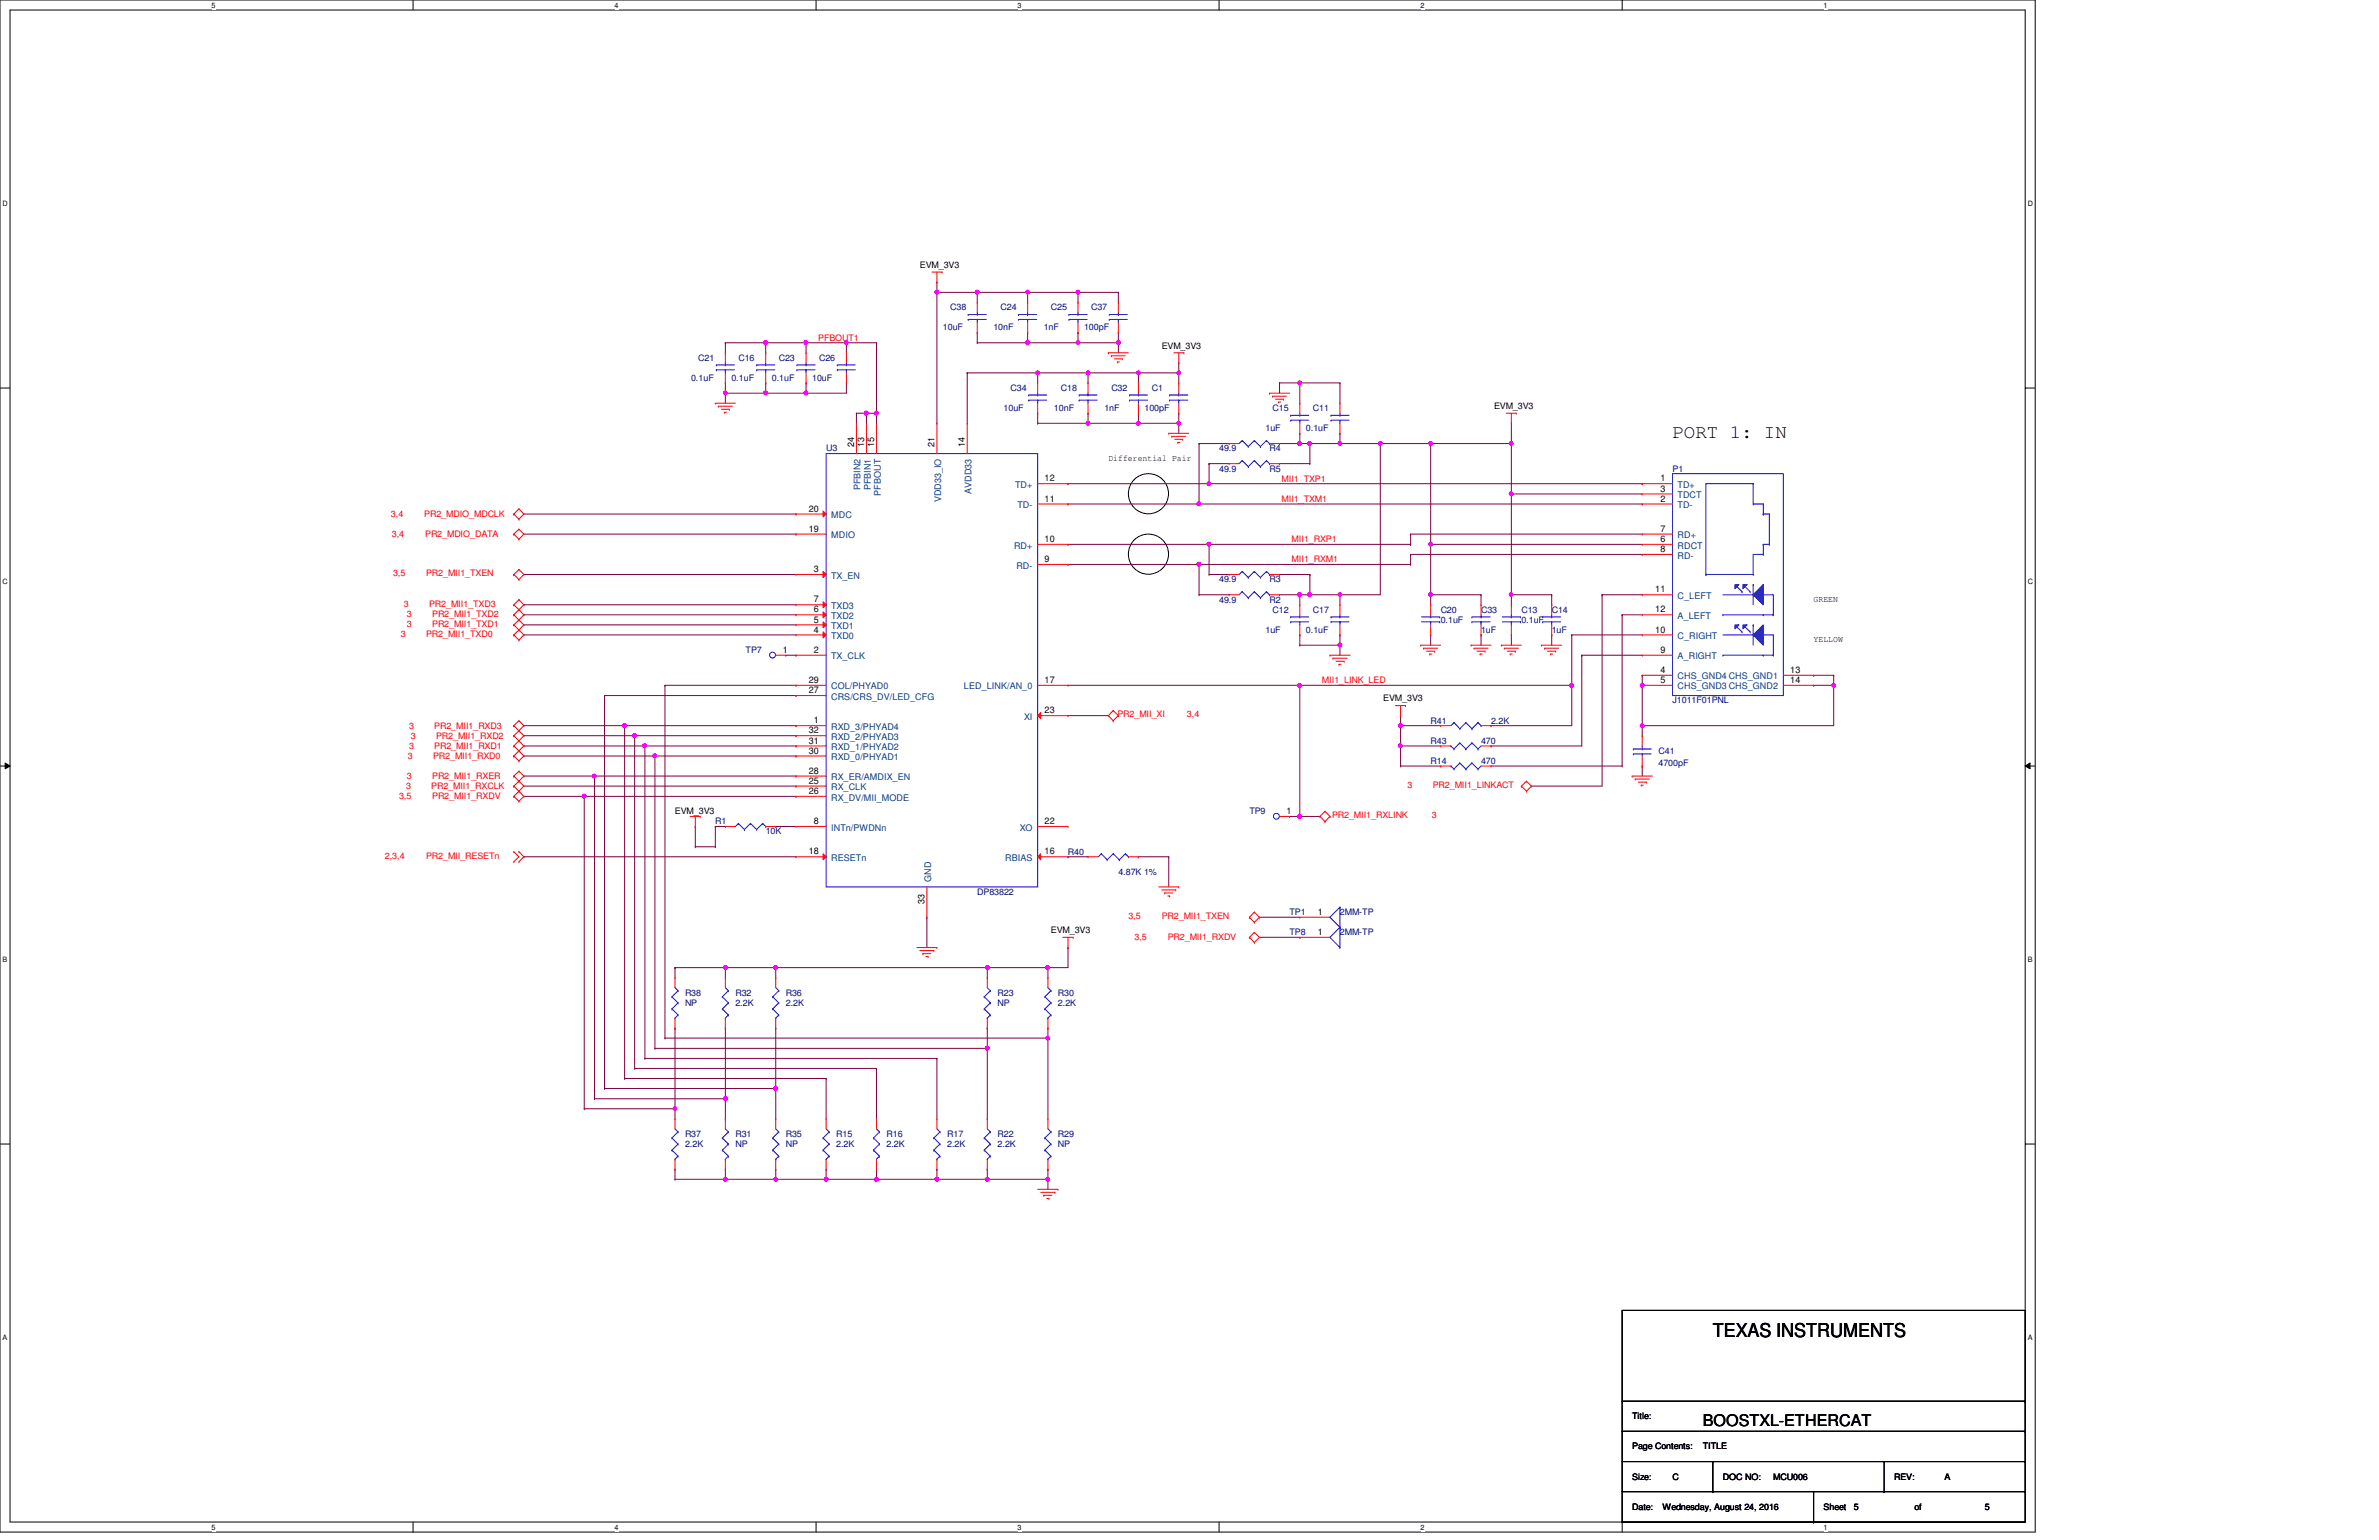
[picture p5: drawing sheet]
<svg xmlns="http://www.w3.org/2000/svg" width="432mm" height="279mm" viewBox="0 0 432 279" stroke-linecap="round" stroke-linejoin="round" font-family="sans-serif">
<defs><g id="words">
<g font-size="3.5">
<text x="303.6" y="79.5">PORT 1: IN</text>
<text x="310.9" y="242.7">TEXAS INSTRUMENTS</text>
</g>
<text font-size="2.9" x="309.1" y="258.7">BOOSTXL-ETHERCAT</text>
<g font-size="1.7">
<text x="155" y="81" transform="rotate(-90 155 81)">24</text>
<text x="156.8" y="81" transform="rotate(-90 156.8 81)">13</text>
<text x="158.7" y="81" transform="rotate(-90 158.7 81)">15</text>
<text x="169.6" y="81" transform="rotate(-90 169.6 81)">21</text>
<text x="175.1" y="81" transform="rotate(-90 175.1 81)">14</text>
<text x="189.6" y="87.3">12</text>
<text x="301.4" y="87.3">1</text>
<text x="301.4" y="89.2">3</text>
<text x="146.8" y="92.8">20</text>
<text x="189.6" y="91">11</text>
<text x="301.4" y="91">2</text>
<text x="146.8" y="96.5">19</text>
<text x="189.6" y="98.3">10</text>
<text x="189.6" y="102">9</text>
<text x="301.4" y="96.5">7</text>
<text x="301.4" y="100.2">8</text>
<text x="301.4" y="98.3">6</text>
<text x="147.7" y="103.8">3</text>
<text x="300.4" y="107.5">11</text>
<text x="147.7" y="112.9">5</text>
<text x="147.7" y="111.1">6</text>
<text x="147.7" y="109.3">7</text>
<text x="300.4" y="111.1">12</text>
<text x="142.1" y="118.4">1</text>
<text x="147.7" y="118.4">2</text>
<text x="147.7" y="114.8">4</text>
<text x="300.4" y="114.8">10</text>
<text x="301.4" y="118.4">9</text>
<text x="146.8" y="123.9">29</text>
<text x="146.8" y="125.8">27</text>
<text x="189.6" y="123.9">17</text>
<text x="301.4" y="122.1">4</text>
<text x="301.4" y="123.9">5</text>
<text x="325" y="122.1">13</text>
<text x="325" y="123.9">14</text>
<text x="147.7" y="131.2">1</text>
<text x="189.6" y="129.4">23</text>
<text x="146.8" y="136.7">30</text>
<text x="146.8" y="134.9">31</text>
<text x="146.8" y="133.1">32</text>
<text x="146.8" y="142.2">25</text>
<text x="146.8" y="140.4">28</text>
<text x="146.8" y="144.1">26</text>
<text x="147.7" y="149.5">8</text>
<text x="189.6" y="149.5">22</text>
<text x="233.5" y="147.7">1</text>
<text x="146.8" y="155">18</text>
<text x="189.6" y="155">16</text>
<text x="167.8" y="164" transform="rotate(-90 167.8 164)">33</text>
<text x="239.2" y="166">1</text>
<text x="239.2" y="169.6">1</text>
</g>
<g font-size="1.7" fill="#004080">
<text x="156.2" y="89" transform="rotate(-90 156.2 89)">PFBIN2</text>
<text x="158" y="89" transform="rotate(-90 158 89)">PFBIN1</text>
<text x="159.9" y="89.9" transform="rotate(-90 159.9 89.9)">PFBOUT</text>
<text x="176.3" y="89.6" transform="rotate(-90 176.3 89.6)">AVDD33</text>
<text x="184.3" y="88.5">TD+</text>
<text x="304.5" y="88.5">TD+</text>
<text x="150.9" y="94">MDC</text>
<text x="170.8" y="91.1" transform="rotate(-90 170.8 91.1)">VDD33_IO</text>
<text x="184.7" y="92.2">TD-</text>
<text x="304.5" y="92.2">TD-</text>
<text x="304.5" y="90.4">TDCT</text>
<text x="150.9" y="97.7">MDIO</text>
<text x="184.1" y="99.5">RD+</text>
<text x="304.5" y="97.7">RD+</text>
<text x="304.5" y="101.3">RD-</text>
<text x="304.5" y="99.5">RDCT</text>
<text x="150.9" y="105">TX_EN</text>
<text x="184.5" y="103.2">RD-</text>
<text x="150.9" y="112.3">TXD2</text>
<text x="150.9" y="110.5">TXD3</text>
<text x="304.5" y="112.3">A_LEFT</text>
<text x="304.5" y="108.7">C_LEFT</text>
<text x="150.9" y="119.6">TX_CLK</text>
<text x="150.9" y="116">TXD0</text>
<text x="150.9" y="114.1">TXD1</text>
<text x="304.5" y="119.6">A_RIGHT</text>
<text x="304.5" y="116">C_RIGHT</text>
<text x="150.9" y="125.1">COL/PHYAD0</text>
<text x="175" y="125.1">LED_LINK/AN_0</text>
<text x="304.5" y="123.3">CHS_GND4 CHS_GND1</text>
<text x="304.5" y="125.1">CHS_GND3 CHS_GND2</text>
<text x="150.9" y="127">CRS/CRS_DV/LED_CFG</text>
<text x="185.9" y="130.6">XI</text>
<text x="150.9" y="137.9">RXD_0/PHYAD1</text>
<text x="150.9" y="136.1">RXD_1/PHYAD2</text>
<text x="150.9" y="134.2">RXD_2/PHYAD3</text>
<text x="150.9" y="132.4">RXD_3/PHYAD4</text>
<text x="150.9" y="143.4">RX_CLK</text>
<text x="150.9" y="141.6">RX_ER/AMDIX_EN</text>
<text x="150.9" y="145.2">RX_DV/MII_MODE</text>
<text x="150.9" y="150.7">INTn/PWDNn</text>
<text x="185.1" y="150.7">XO</text>
<text x="150.9" y="156.2">RESETn</text>
<text x="169" y="160" transform="rotate(-90 169 160)">GND</text>
<text x="182.5" y="156.2">RBIAS</text>
</g>
<g font-size="1.6">
<text x="167" y="48.6">EVM_3V3</text>
<text x="210.9" y="63.2">EVM_3V3</text>
<text x="271.2" y="74.2">EVM_3V3</text>
<text x="201.2" y="83.6">Differential Pair</text>
<text x="329.2" y="109.2">GREEN</text>
<text x="329.2" y="116.5">YELLOW</text>
<text x="251.1" y="127.3">EVM_3V3</text>
<text x="122.5" y="147.7">EVM_3V3</text>
<text x="190.8" y="169.3">EVM_3V3</text>
<text x="296.2" y="257.5">Title:</text>
<text x="296.2" y="262.9">Page Contents:</text>
<text x="309.1" y="262.9">TITLE</text>
<text x="296.2" y="268.4">Size:</text>
<text x="303.6" y="268.4">C</text>
<text x="312.7" y="268.4">DOC NO:</text>
<text x="321.9" y="268.4">MCU006</text>
<text x="343.8" y="268.4">REV:</text>
<text x="352.9" y="268.4">A</text>
<text x="296.2" y="273.9">Date:</text>
<text x="301.8" y="273.9">Wednesday, August 24, 2016</text>
<text x="331" y="273.9">Sheet</text>
<text x="336.5" y="273.9">5</text>
<text x="347.5" y="273.9">of</text>
<text x="360.3" y="273.9">5</text>
</g>
<g font-size="1.6" fill="#000080">
<text x="171.2" y="59.9">10uF</text>
<text x="172.5" y="56.3">C38</text>
<text x="180.3" y="59.9">10nF</text>
<text x="181.6" y="56.3">C24</text>
<text x="189.4" y="59.9">1nF</text>
<text x="190.8" y="56.3">C25</text>
<text x="196.8" y="59.9">100pF</text>
<text x="198" y="56.3">C37</text>
<text x="126.7" y="65.4">C21</text>
<text x="134" y="65.4">C16</text>
<text x="141.4" y="65.4">C23</text>
<text x="148.7" y="65.4">C26</text>
<text x="125.4" y="69.1">0.1uF</text>
<text x="132.8" y="69.1">0.1uF</text>
<text x="140.1" y="69.1">0.1uF</text>
<text x="147.4" y="69.1">10uF</text>
<text x="183.4" y="70.9">C34</text>
<text x="192.6" y="70.9">C18</text>
<text x="201.7" y="70.9">C32</text>
<text x="209" y="70.9">C1</text>
<text x="182.2" y="74.6">10uF</text>
<text x="191.3" y="74.6">10nF</text>
<text x="200.4" y="74.6">1nF</text>
<text x="207.7" y="74.6">100pF</text>
<text x="231" y="74.6">C15</text>
<text x="238.3" y="74.6">C11</text>
<text x="149.9" y="81.9">U3</text>
<text x="221.3" y="81.9">49.9</text>
<text x="229.7" y="78.2">1uF</text>
<text x="230.4" y="81.9">R4</text>
<text x="237" y="78.2">0.1uF</text>
<text x="221.3" y="85.6">49.9</text>
<text x="230.4" y="85.6">R5</text>
<text x="303.6" y="85.6">P1</text>
<text x="221.3" y="105.7">49.9</text>
<text x="230.4" y="105.7">R3</text>
<text x="221.3" y="109.3">49.9</text>
<text x="230.4" y="109.3">R2</text>
<text x="231" y="111.2">C12</text>
<text x="238.3" y="111.2">C17</text>
<text x="261.5" y="111.2">C20</text>
<text x="261.5" y="113">0.1uF</text>
<text x="268.8" y="111.2">C33</text>
<text x="276.1" y="111.2">C13</text>
<text x="276.1" y="113">0.1uF</text>
<text x="281.6" y="111.2">C14</text>
<text x="135.3" y="118.5">TP7</text>
<text x="229.7" y="114.8">1uF</text>
<text x="237" y="114.8">0.1uF</text>
<text x="268.8" y="114.8">1uF</text>
<text x="281.6" y="114.8">1uF</text>
<text x="259.7" y="131.3">R41</text>
<text x="270.6" y="131.3">2.2K</text>
<text x="303.6" y="127.6">J1011F01PNL</text>
<text x="259.7" y="134.9">R43</text>
<text x="268.8" y="134.9">470</text>
<text x="301" y="136.8">C41</text>
<text x="259.7" y="138.6">R14</text>
<text x="268.8" y="138.6">470</text>
<text x="301" y="138.9">4700pF</text>
<text x="129.8" y="149.6">R1</text>
<text x="226.8" y="147.7">TP9</text>
<text x="139" y="151.4">10K</text>
<text x="193.8" y="155.1">R40</text>
<text x="203" y="158.7">4.87K 1%</text>
<text x="177.4" y="162.3">DP83822</text>
<text x="234.1" y="166">TP1</text>
<text x="243.2" y="166">2MM-TP</text>
<text x="234.1" y="169.7">TP8</text>
<text x="243.2" y="169.7">2MM-TP</text>
<text x="124.3" y="180.6">R38</text>
<text x="124.3" y="182.5">NP</text>
<text x="133.5" y="180.6">R32</text>
<text x="133.5" y="182.5">2.2K</text>
<text x="142.6" y="180.6">R36</text>
<text x="142.6" y="182.5">2.2K</text>
<text x="181.1" y="180.6">R23</text>
<text x="181.1" y="182.5">NP</text>
<text x="192" y="180.6">R30</text>
<text x="192" y="182.5">2.2K</text>
<text x="124.3" y="206.2">R37</text>
<text x="124.3" y="208.1">2.2K</text>
<text x="133.5" y="206.2">R31</text>
<text x="133.5" y="208.1">NP</text>
<text x="142.6" y="206.2">R35</text>
<text x="142.6" y="208.1">NP</text>
<text x="151.8" y="206.2">R15</text>
<text x="151.8" y="208.1">2.2K</text>
<text x="160.9" y="206.2">R16</text>
<text x="160.9" y="208.1">2.2K</text>
<text x="171.9" y="206.2">R17</text>
<text x="171.9" y="208.1">2.2K</text>
<text x="181.1" y="206.2">R22</text>
<text x="181.1" y="208.1">2.2K</text>
<text x="192" y="206.2">R29</text>
<text x="192" y="208.1">NP</text>
</g>
<g font-size="1.6" fill="#f00">
<text x="148.5" y="61.8">PFBOUT1</text>
<text x="232.6" y="87.4">MII1_TXP1</text>
<text x="71" y="93.8">3,4</text>
<text x="77" y="93.8">PR2_MDIO_MDCLK</text>
<text x="232.6" y="91.1">MII1_TXM1</text>
<text x="71.1" y="97.5">3,4</text>
<text x="77.2" y="97.5">PR2_MDIO_DATA</text>
<text x="234.4" y="98.4">MII1_RXP1</text>
<text x="71.3" y="104.6">3,5</text>
<text x="77.3" y="104.6">PR2_MII1_TXEN</text>
<text x="234.4" y="102">MII1_RXM1</text>
<text x="73.3" y="110.1">3</text>
<text x="73.9" y="113.7">3</text>
<text x="73.9" y="111.9">3</text>
<text x="77.9" y="110.1">PR2_MII1_TXD3</text>
<text x="78.4" y="113.7">PR2_MII1_TXD1</text>
<text x="78.4" y="111.9">PR2_MII1_TXD2</text>
<text x="72.8" y="115.5">3</text>
<text x="77.3" y="115.5">PR2_MII1_TXD0</text>
<text x="239.9" y="124">MII1_LINK_LED</text>
<text x="202.8" y="130.2">PR2_MII_XI</text>
<text x="215.4" y="130.2">3,4</text>
<text x="74" y="137.7">3</text>
<text x="74.3" y="135.8">3</text>
<text x="74.3" y="132.2">3</text>
<text x="74.6" y="134">3</text>
<text x="78.6" y="137.7">PR2_MII1_RXD0</text>
<text x="78.8" y="135.8">PR2_MII1_RXD1</text>
<text x="78.8" y="132.2">PR2_MII1_RXD3</text>
<text x="79.2" y="134">PR2_MII1_RXD2</text>
<text x="73.7" y="143.2">3</text>
<text x="73.9" y="141.4">3</text>
<text x="78.3" y="143.2">PR2_MII1_RXCLK</text>
<text x="78.4" y="141.4">PR2_MII1_RXER</text>
<text x="255.5" y="143">3</text>
<text x="260.1" y="143">PR2_MII1_LINKACT</text>
<text x="72.4" y="145">3,5</text>
<text x="78.4" y="145">PR2_MII1_RXDV</text>
<text x="241.8" y="148.5">PR2_MII1_RXLINK</text>
<text x="259.9" y="148.5">3</text>
<text x="69.9" y="155.8">2,3,4</text>
<text x="77.3" y="155.8">PR2_MII_RESETn</text>
<text x="204.8" y="166.8">3,5</text>
<text x="210.9" y="166.8">PR2_MII1_TXEN</text>
<text x="205.9" y="170.6">3,5</text>
<text x="212" y="170.6">PR2_MII1_RXDV</text>
</g>
<g font-size="1.3">
<text x="38.4" y="1.4">5</text>
<text x="111.5" y="1.4">4</text>
<text x="184.7" y="1.4">3</text>
<text x="257.9" y="1.4">2</text>
<text x="331" y="1.4">1</text>
<text x=".5" y="37.3">D</text>
<text x="368" y="37.3">D</text>
<text x=".5" y="105.9">C</text>
<text x="368" y="105.9">C</text>
<text x=".5" y="174.5">B</text>
<text x="368" y="174.5">B</text>
<text x=".5" y="243">A</text>
<text x="368" y="243">A</text>
<text x="38.4" y="277.5">5</text>
<text x="111.5" y="277.5">4</text>
<text x="184.7" y="277.5">3</text>
<text x="257.9" y="277.5">2</text>
<text x="331" y="277.5">1</text>
</g>
</g></defs>
<path d="M0 0h369.4v278h-369.4zM1.8 1.8h365.8v274.3h-365.8z" fill="none" stroke="#000" stroke-width=".18"/>
<g fill="#fff">
<path d="M38.4 .2h.7v1.5h-.7z"/>
<path d="M38.4 276.4h.7v1.4h-.7z"/>
</g>
<path d="M75 0v1.8M75 276.1v1.9" fill="none" stroke="#000" stroke-width=".18"/>
<g fill="#fff">
<path d="M111.5 .2h.8v1.5h-.8z"/>
<path d="M111.5 276.4h.8v1.4h-.8z"/>
</g>
<path d="M148.1 0v1.8M148.1 276.1v1.9" fill="none" stroke="#000" stroke-width=".18"/>
<g fill="#fff">
<path d="M184.7 .2h.7v1.5h-.7z"/>
<path d="M184.7 276.4h.7v1.4h-.7z"/>
</g>
<path d="M221.3 0v1.8M221.3 276.1v1.9" fill="none" stroke="#000" stroke-width=".18"/>
<g fill="#fff">
<path d="M257.9 .2h.7v1.5h-.7z"/>
<path d="M257.9 276.4h.7v1.4h-.7z"/>
</g>
<path d="M294.4 0v1.8M294.4 276.1v1.9" fill="none" stroke="#000" stroke-width=".18"/>
<g fill="#fff">
<path d="M331 .2h.7v1.5h-.7z"/>
<path d="M331 276.4h.7v1.4h-.7z"/>
<path d="M.5 36.1h.9v1.5h-.9z"/>
<path d="M368 36.1h1v1.5h-1z"/>
<path d="M.5 104.7h.9v1.5h-.9z"/>
<path d="M368 104.7h1v1.5h-1z"/>
</g>
<path d="M0 70.4h1.8M367.6 70.4h1.8" fill="none" stroke="#000" stroke-width=".18"/>
<g fill="#fff">
<path d="M.5 173.3h.8v1.5h-.8z"/>
<path d="M368 173.3h.9v1.5h-.9z"/>
</g>
<path d="M0 139h1.8M.9 138.4l.9 .6-.9 .5zM367.6 139l.9-.6v1.1zM367.6 139h1.8" fill="none" stroke="#000" stroke-width=".18"/>
<path d="M.9 138.4l.9 .6-.9 .5zM367.6 139l.9-.6v1.1z" fill="#000"/>
<g fill="#fff">
<path d="M.5 241.9h.8v1.4h-.8z"/>
<path d="M368 241.9h.9v1.4h-.9z"/>
</g>
<g fill="none" stroke="#000" stroke-width=".18">
<path d="M0 207.6h1.8M367.6 207.6h1.8"/>
<circle cx="208.4" cy="89.6" r="3.6"/>
<circle cx="208.4" cy="100.5" r="3.6"/>
</g>
<path d="M95.1 142.6h49.4M106 144.5h38.5M144.5 142.6h.1M144.5 144.5h.1" fill="none" stroke="#800040" stroke-width=".18"/>
<circle cx="106" cy="144.4" r=".34" fill="#f0f"/>
<circle cx="106" cy="144.4" r=".34" fill="none" stroke="#f0f" stroke-width=".18"/>
<path d="M175.6 67.6h.1M175.6 67.6v9.2M177.4 60.3h.1M177.4 62.2h.1M177.4 60.3v1.9M177.4 62.2h9.1M95.1 144.5h.1M95.1 144.5h10.9" fill="none" stroke="#800040" stroke-width=".18"/>
<circle cx="186.5" cy="62.1" r=".34" fill="#f0f"/>
<circle cx="186.5" cy="62.1" r=".34" fill="none" stroke="#f0f" stroke-width=".18"/>
<path d="M203 60.3h.1M203 60.3v1.9M107.9 140.8h36.6M144.5 140.8h.1" fill="none" stroke="#800040" stroke-width=".18"/>
<circle cx="107.9" cy="140.8" r=".34" fill="#f0f"/>
<circle cx="107.9" cy="140.8" r=".34" fill="none" stroke="#f0f" stroke-width=".18"/>
<path d="M195.7 60.3h.1M195.7 60.3v1.9M95.1 140.8h.1M95.1 140.8h12.8" fill="none" stroke="#800040" stroke-width=".18"/>
<circle cx="195.7" cy="62.1" r=".34" fill="#f0f"/>
<circle cx="195.7" cy="62.1" r=".34" fill="none" stroke="#f0f" stroke-width=".18"/>
<path d="M177.4 53h.1M177.4 53v1.9M177.4 53h9.1M186.5 60.3h.1M186.5 62.2h.1M186.5 62.2h16.5M186.5 60.3v1.9M195.7 62.2h.1" fill="none" stroke="#800040" stroke-width=".18"/>
<circle cx="186.5" cy="53" r=".34" fill="#f0f"/>
<circle cx="186.5" cy="53" r=".34" fill="none" stroke="#f0f" stroke-width=".18"/>
<circle cx="177.4" cy="53" r=".34" fill="#f0f"/>
<circle cx="177.4" cy="53" r=".34" fill="none" stroke="#f0f" stroke-width=".18"/>
<path d="M195.7 53h.1M195.7 53v1.9M203 53h.1M203 53v1.9" fill="none" stroke="#800040" stroke-width=".18"/>
<circle cx="195.7" cy="53" r=".34" fill="#f0f"/>
<circle cx="195.7" cy="53" r=".34" fill="none" stroke="#f0f" stroke-width=".18"/>
<g fill="none" stroke="#800040" stroke-width=".18">
<path d="M186.5 53h.1M186.5 53h16.5M186.5 53v1.9M195.7 53h.1M188.3 75h.1M188.3 76.8h.1M188.3 75v1.8M188.3 76.8h9.2M206.6 75h.1M206.6 76.8h.1M206.6 75v1.8M214 75h.1"/>
<path d="M214 75v1.8h-7.4"/>
</g>
<circle cx="213.9" cy="76.8" r=".34" fill="#f0f"/>
<circle cx="213.9" cy="76.8" r=".34" fill="none" stroke="#f0f" stroke-width=".18"/>
<circle cx="206.6" cy="76.8" r=".34" fill="#f0f"/>
<circle cx="206.6" cy="76.8" r=".34" fill="none" stroke="#f0f" stroke-width=".18"/>
<path d="M197.5 75h.1M197.5 75v1.8" fill="none" stroke="#800040" stroke-width=".18"/>
<circle cx="197.5" cy="76.8" r=".34" fill="#f0f"/>
<circle cx="197.5" cy="76.8" r=".34" fill="none" stroke="#f0f" stroke-width=".18"/>
<path d="M188.3 67.6h.1M188.3 67.6v1.9M188.3 67.6h9.2M197.5 76.8h.1M197.5 76.8h9.1" fill="none" stroke="#800040" stroke-width=".18"/>
<circle cx="197.5" cy="67.6" r=".34" fill="#f0f"/>
<circle cx="197.5" cy="67.6" r=".34" fill="none" stroke="#f0f" stroke-width=".18"/>
<path d="M206.6 67.6h.1M206.6 67.6v1.9M206.6 67.6h7.4M214 67.6h.1M214 67.6v1.9" fill="none" stroke="#800040" stroke-width=".18"/>
<circle cx="213.9" cy="67.6" r=".34" fill="#f0f"/>
<circle cx="213.9" cy="67.6" r=".34" fill="none" stroke="#f0f" stroke-width=".18"/>
<circle cx="206.6" cy="67.6" r=".34" fill="#f0f"/>
<circle cx="206.6" cy="67.6" r=".34" fill="none" stroke="#f0f" stroke-width=".18"/>
<path d="M159.1 62.2h.1M159.1 62.2v12.8M197.5 67.6h.1M197.5 67.6v1.9M197.5 67.6h9.1" fill="none" stroke="#800040" stroke-width=".18"/>
<circle cx="159.1" cy="74.9" r=".35" fill="#f0f"/>
<circle cx="159.1" cy="74.9" r=".35" fill="none" stroke="#f0f" stroke-width=".18"/>
<path d="M203 62.2h.1M203 62.2v1.8" fill="none" stroke="#800040" stroke-width=".18"/>
<circle cx="203" cy="62.1" r=".36" fill="#f0f"/>
<circle cx="203" cy="62.1" r=".36" fill="none" stroke="#f0f" stroke-width=".18"/>
<path d="M170.1 53h.1M170.1 53h7.3M170.1 53v23.8" fill="none" stroke="#800040" stroke-width=".18"/>
<circle cx="170" cy="53" r=".34" fill="#f0f"/>
<circle cx="170" cy="53" r=".34" fill="none" stroke="#f0f" stroke-width=".18"/>
<path d="M175.6 67.6h.1M175.6 67.6h12.7" fill="none" stroke="#800040" stroke-width=".18"/>
<circle cx="188.3" cy="67.6" r=".34" fill="#f0f"/>
<circle cx="188.3" cy="67.6" r=".34" fill="none" stroke="#f0f" stroke-width=".18"/>
<path d="M214 65.8h.1M214 76.8h.1M214 65.8v1.8M214 76.8v1.8M235.9 124.3h.1M235.9 124.3v23.8" fill="none" stroke="#800040" stroke-width=".18"/>
<circle cx="235.9" cy="148.1" r=".35" fill="#f0f"/>
<circle cx="235.9" cy="148.1" r=".35" fill="none" stroke="#f0f" stroke-width=".18"/>
<circle cx="235.9" cy="124.3" r=".34" fill="#f0f"/>
<circle cx="235.9" cy="124.3" r=".34" fill="none" stroke="#f0f" stroke-width=".18"/>
<path d="M235.9 124.3h49.4M285.3 124.3h.1M235.9 148.1h3.7M239.6 148.1h.1" fill="none" stroke="#800040" stroke-width=".18"/>
<circle cx="285.3" cy="124.3" r=".36" fill="#f0f"/>
<circle cx="285.3" cy="124.3" r=".36" fill="none" stroke="#f0f" stroke-width=".18"/>
<path d="M120.7 188.3h.1M120.7 188.3h69.5" fill="none" stroke="#800040" stroke-width=".18"/>
<circle cx="190.2" cy="188.3" r=".34" fill="#f0f"/>
<circle cx="190.2" cy="188.3" r=".34" fill="none" stroke="#f0f" stroke-width=".18"/>
<path d="M118.9 190.2h.1M118.9 190.2h60.3M190.2 188.3h.1M190.2 188.3v14.7" fill="none" stroke="#800040" stroke-width=".18"/>
<circle cx="179.2" cy="190.2" r=".34" fill="#f0f"/>
<circle cx="179.2" cy="190.2" r=".34" fill="none" stroke="#f0f" stroke-width=".18"/>
<path d="M118.9 137.2h.1M118.9 137.2v53" fill="none" stroke="#800040" stroke-width=".18"/>
<circle cx="118.8" cy="137.1" r=".34" fill="#f0f"/>
<circle cx="118.8" cy="137.1" r=".34" fill="none" stroke="#f0f" stroke-width=".18"/>
<path d="M117.1 135.3h.1M117.1 135.3v56.7M118.9 137.2h25.6M144.5 137.2h.1M179.2 190.2h.1M179.2 190.2v12.8" fill="none" stroke="#800040" stroke-width=".18"/>
<circle cx="117" cy="135.3" r=".34" fill="#f0f"/>
<circle cx="117" cy="135.3" r=".34" fill="none" stroke="#f0f" stroke-width=".18"/>
<path d="M115.2 133.5h.1M115.2 133.5v60.3M117.1 135.3h27.4M144.5 135.3h.1M115.2 193.8h.1M115.2 193.8h43.9M117.1 192h.1M117.1 192h53M170.1 192h.1M170.1 192v11" fill="none" stroke="#800040" stroke-width=".18"/>
<circle cx="115.2" cy="133.5" r=".34" fill="#f0f"/>
<circle cx="115.2" cy="133.5" r=".34" fill="none" stroke="#f0f" stroke-width=".18"/>
<path d="M113.4 131.7h.1M113.4 131.7v64M115.2 133.5h29.3M144.5 133.5h.1M113.4 195.7h.1M113.4 195.7h36.5M159.1 193.8h.1M159.1 193.8v9.2" fill="none" stroke="#800040" stroke-width=".18"/>
<circle cx="113.4" cy="131.7" r=".34" fill="#f0f"/>
<circle cx="113.4" cy="131.7" r=".34" fill="none" stroke="#f0f" stroke-width=".18"/>
<g fill="none" stroke="#800040" stroke-width=".18">
<path d="M113.4 131.7h31.1M120.7 124.3h.1M120.7 124.3v64M120.7 124.3h23.8M144.5 131.7h.1M144.5 124.3h.1M95.1 155.4h.1M95.1 155.4h49.4M190.2 175.6h.1M193.8 171.9h.1M193.8 171.9v3.7h-3.6M122.5 186.5h.1"/>
<path d="M122.5 186.5v14.7M131.7 186.5h.1M131.7 186.5v12.8M149.9 195.7h.1M149.9 195.7v7.3M122.5 214h.1M122.5 212.1h.1M122.5 214h9.2M122.5 212.1v1.9"/>
</g>
<circle cx="122.5" cy="201.1" r=".34" fill="#f0f"/>
<circle cx="122.5" cy="201.1" r=".34" fill="none" stroke="#f0f" stroke-width=".18"/>
<path d="M122.5 175.6h.1M122.5 175.6v1.8M122.5 175.6h9.2M228.6 166.4h.1M228.6 170.1h7.3M228.6 166.4h7.3M235.9 170.1h.1M109.7 197.5h.1M109.7 197.5h31.1" fill="none" stroke="#800040" stroke-width=".18"/>
<circle cx="140.8" cy="197.5" r=".34" fill="#f0f"/>
<circle cx="140.8" cy="197.5" r=".34" fill="none" stroke="#f0f" stroke-width=".18"/>
<path d="M109.7 126.2h.1M109.7 126.2v71.3M109.7 126.2h34.8M144.5 126.2h.1M107.9 199.3h.1M107.9 199.3h23.8M140.8 197.5h.1M140.8 197.5v5.5" fill="none" stroke="#800040" stroke-width=".18"/>
<circle cx="131.7" cy="199.3" r=".34" fill="#f0f"/>
<circle cx="131.7" cy="199.3" r=".34" fill="none" stroke="#f0f" stroke-width=".18"/>
<g fill="none" stroke="#800040" stroke-width=".18">
<path d="M106 144.5h.1M106 144.5v56.7M107.9 140.8h.1M107.9 140.8v58.5M131.7 175.6h.1M131.7 175.6h9.1M131.7 199.3h.1M131.7 199.3v3.7M106 201.2h.1M106 201.2h16.5M122.5 201.2h.1M122.5 201.2v1.8"/>
<path d="M190.2 214h.1M190.2 214v1.8"/>
</g>
<circle cx="140.8" cy="175.5" r=".35" fill="#f0f"/>
<circle cx="140.8" cy="175.5" r=".35" fill="none" stroke="#f0f" stroke-width=".18"/>
<circle cx="131.6" cy="175.5" r=".35" fill="#f0f"/>
<circle cx="131.6" cy="175.5" r=".35" fill="none" stroke="#f0f" stroke-width=".18"/>
<path d="M270.6 135.3h.1M270.6 135.3h16.5M298.1 139h.1M298.1 139v1.8M140.8 175.6h49.4M168.2 166.4h.1M168.2 166.4v5.5M179.2 175.6h.1" fill="none" stroke="#800040" stroke-width=".18"/>
<circle cx="190.1" cy="175.5" r=".35" fill="#f0f"/>
<circle cx="190.1" cy="175.5" r=".35" fill="none" stroke="#f0f" stroke-width=".18"/>
<circle cx="179.2" cy="175.5" r=".35" fill="#f0f"/>
<circle cx="179.2" cy="175.5" r=".35" fill="none" stroke="#f0f" stroke-width=".18"/>
<g fill="none" stroke="#800040" stroke-width=".18">
<path d="M285.3 115.2h.1M285.3 115.2h12.8M287.1 118.9h.1M287.1 118.9v16.4M287.1 118.9h11M298.1 131.7h.1M298.1 124.3v7.4M332.8 122.5h.1M332.8 122.5v1.8M179.2 175.6h.1M179.2 175.6v1.8M190.2 175.6h.1"/>
<path d="M190.2 175.6v1.8M190.2 212.1h.1M190.2 212.1v1.9"/>
</g>
<circle cx="332.8" cy="124.3" r=".34" fill="#f0f"/>
<circle cx="332.8" cy="124.3" r=".34" fill="none" stroke="#f0f" stroke-width=".18"/>
<path d="M254.2 135.3h.1M254.2 135.3h7.3M270.6 131.7h.1M285.3 124.3h.1M285.3 124.3v7.4h-14.7M329.2 122.5h.1M329.2 124.3h.1M329.2 122.5h3.6M329.2 124.3h3.6M332.8 124.3h.1M332.8 124.3v7.4" fill="none" stroke="#800040" stroke-width=".18"/>
<circle cx="254.2" cy="135.3" r=".34" fill="#f0f"/>
<circle cx="254.2" cy="135.3" r=".34" fill="none" stroke="#f0f" stroke-width=".18"/>
<path d="M254.2 129.8h.1M254.2 131.7h.1M254.2 129.8v1.9M254.2 131.7h7.3" fill="none" stroke="#800040" stroke-width=".18"/>
<circle cx="254.2" cy="131.7" r=".34" fill="#f0f"/>
<circle cx="254.2" cy="131.7" r=".34" fill="none" stroke="#f0f" stroke-width=".18"/>
<path d="M254.2 131.7h.1M254.2 131.7v3.6M149.9 212.1h.1M149.9 212.1v1.9" fill="none" stroke="#800040" stroke-width=".18"/>
<circle cx="149.9" cy="213.9" r=".34" fill="#f0f"/>
<circle cx="149.9" cy="213.9" r=".34" fill="none" stroke="#f0f" stroke-width=".18"/>
<path d="M140.8 214h.1M149.9 214h.1M159.1 212.1h.1M159.1 212.1v1.9h-18.3M170.1 212.1h.1M170.1 212.1v1.9M179.2 214h.1M179.2 214h11" fill="none" stroke="#800040" stroke-width=".18"/>
<circle cx="190.2" cy="213.9" r=".34" fill="#f0f"/>
<circle cx="190.2" cy="213.9" r=".34" fill="none" stroke="#f0f" stroke-width=".18"/>
<circle cx="179.2" cy="213.9" r=".34" fill="#f0f"/>
<circle cx="179.2" cy="213.9" r=".34" fill="none" stroke="#f0f" stroke-width=".18"/>
<g fill="none" stroke="#800040" stroke-width=".18">
<path d="M170.1 51.2h.1M170.1 51.2v1.8M234.1 148.1h1.8M235.9 148.1h.1M140.8 186.5h.1M140.8 186.5v11M179.2 186.5h.1M179.2 186.5v3.7M190.2 186.5h.1M190.2 186.5v1.8M159.1 214h.1M159.1 214h11"/>
<path d="M179.2 212.1h.1M179.2 212.1v1.9"/>
</g>
<circle cx="170" cy="213.9" r=".34" fill="#f0f"/>
<circle cx="170" cy="213.9" r=".34" fill="none" stroke="#f0f" stroke-width=".18"/>
<circle cx="159.1" cy="213.9" r=".34" fill="#f0f"/>
<circle cx="159.1" cy="213.9" r=".34" fill="none" stroke="#f0f" stroke-width=".18"/>
<g fill="none" stroke="#800040" stroke-width=".18">
<path d="M219.5 98.8h.1M219.5 98.8v5.4M219.5 98.8h36.5M256 98.8h.1M95.1 115.2h.1M95.1 113.4h.1M95.1 115.2h49.4M95.1 113.4h49.4M219.5 104.2h.1M219.5 104.2h3.6M285.3 115.2h.1M285.3 115.2v9.1"/>
<path d="M193.8 124.3h42.1M235.9 124.3h.1M193.8 155.4h.1M193.8 155.4h3.7M206.6 155.4h.1M206.6 155.4h5.5M212.1 155.4h.1M212.1 155.4v5.5M170.1 214h.1M170.1 214h9.1"/>
</g>
<circle cx="219.4" cy="98.7" r=".34" fill="#f0f"/>
<circle cx="219.4" cy="98.7" r=".34" fill="none" stroke="#f0f" stroke-width=".18"/>
<path d="M217.6 102.4h.1M217.6 102.4v5.5" fill="none" stroke="#800040" stroke-width=".18"/>
<circle cx="217.6" cy="102.4" r=".35" fill="#f0f"/>
<circle cx="217.6" cy="102.4" r=".35" fill="none" stroke="#f0f" stroke-width=".18"/>
<path d="M219.5 84.1h.1M219.5 84.1h3.6M219.5 84.1v3.7h78.6M298.1 87.8h.1M217.6 107.9h.1M217.6 107.9h5.5" fill="none" stroke="#800040" stroke-width=".18"/>
<circle cx="219.4" cy="87.8" r=".34" fill="#f0f"/>
<circle cx="219.4" cy="87.8" r=".34" fill="none" stroke="#f0f" stroke-width=".18"/>
<path d="M217.6 80.5h.1M217.6 91.4h.1M217.6 80.5h5.5M217.6 80.5v10.9M217.6 91.4h80.5M298.1 91.4h.1" fill="none" stroke="#800040" stroke-width=".18"/>
<circle cx="217.6" cy="91.4" r=".34" fill="#f0f"/>
<circle cx="217.6" cy="91.4" r=".34" fill="none" stroke="#f0f" stroke-width=".18"/>
<path d="M235.9 78.6h.1M235.9 78.6v1.9h-3.7M232.2 80.5h.1M232.2 84.1h5.5M237.7 84.1h.1" fill="none" stroke="#800040" stroke-width=".18"/>
<circle cx="235.9" cy="80.4" r=".34" fill="#f0f"/>
<circle cx="235.9" cy="80.4" r=".34" fill="none" stroke="#f0f" stroke-width=".18"/>
<path d="M235.9 69.5h.1M235.9 69.5v3.7M243.2 78.6h.1M243.2 78.6v1.9M235.9 80.5h1.8M237.7 80.5h.1" fill="none" stroke="#800040" stroke-width=".18"/>
<circle cx="235.9" cy="69.5" r=".34" fill="#f0f"/>
<circle cx="235.9" cy="69.5" r=".34" fill="none" stroke="#f0f" stroke-width=".18"/>
<path d="M235.9 69.5h.1M235.9 69.5h7.3M243.2 69.5h.1M243.2 69.5v3.7M243.2 80.5h.1M243.2 80.5h7.3" fill="none" stroke="#800040" stroke-width=".18"/>
<circle cx="243.2" cy="80.4" r=".34" fill="#f0f"/>
<circle cx="243.2" cy="80.4" r=".34" fill="none" stroke="#f0f" stroke-width=".18"/>
<path d="M232.2 107.9h.1M232.2 107.9h3.7M235.9 107.9h.1M235.9 107.9v1.8" fill="none" stroke="#800040" stroke-width=".18"/>
<circle cx="235.9" cy="107.9" r=".34" fill="#f0f"/>
<circle cx="235.9" cy="107.9" r=".34" fill="none" stroke="#f0f" stroke-width=".18"/>
<path d="M232.2 104.2h5.5M237.7 104.2h.1M243.2 107.9h.1M243.2 107.9v1.8" fill="none" stroke="#800040" stroke-width=".18"/>
<circle cx="243.2" cy="107.9" r=".34" fill="#f0f"/>
<circle cx="243.2" cy="107.9" r=".34" fill="none" stroke="#f0f" stroke-width=".18"/>
<path d="M235.9 115.2h.1M235.9 117.1h.1M235.9 107.9h1.8M235.9 115.2v1.9M235.9 117.1h7.3M237.7 107.9h.1" fill="none" stroke="#800040" stroke-width=".18"/>
<circle cx="243.2" cy="117" r=".34" fill="#f0f"/>
<circle cx="243.2" cy="117" r=".34" fill="none" stroke="#f0f" stroke-width=".18"/>
<path d="M250.5 80.5h.1M250.5 80.5v27.4M243.2 115.2h.1M243.2 115.2v1.9" fill="none" stroke="#800040" stroke-width=".18"/>
<circle cx="250.5" cy="80.4" r=".34" fill="#f0f"/>
<circle cx="250.5" cy="80.4" r=".34" fill="none" stroke="#f0f" stroke-width=".18"/>
<path d="M232.2 69.5h.1M232.2 69.5h3.7M232.2 69.5v1.8M259.7 98.8h.1M259.7 98.8h38.4M217.6 102.4h38.4M243.2 107.9h.1M243.2 117.1h.1M243.2 107.9h7.3M243.2 117.1v1.8M256 102.4h.1" fill="none" stroke="#800040" stroke-width=".18"/>
<circle cx="259.7" cy="98.7" r=".34" fill="#f0f"/>
<circle cx="259.7" cy="98.7" r=".34" fill="none" stroke="#f0f" stroke-width=".18"/>
<path d="M274.3 89.6h.1M274.3 89.6h23.8" fill="none" stroke="#800040" stroke-width=".18"/>
<circle cx="274.3" cy="89.6" r=".34" fill="#f0f"/>
<circle cx="274.3" cy="89.6" r=".34" fill="none" stroke="#f0f" stroke-width=".18"/>
<path d="M259.7 98.8h.1M259.7 98.8v9.1M259.7 115.2h.1M259.7 115.2v1.9M274.3 115.2h.1M274.3 115.2v1.9" fill="none" stroke="#800040" stroke-width=".18"/>
<circle cx="259.7" cy="107.9" r=".34" fill="#f0f"/>
<circle cx="259.7" cy="107.9" r=".34" fill="none" stroke="#f0f" stroke-width=".18"/>
<path d="M274.3 89.6h.1M274.3 89.6v18.3M274.3 107.9h.1M274.3 107.9h7.3M281.6 107.9h.1M281.6 107.9v1.8" fill="none" stroke="#800040" stroke-width=".18"/>
<circle cx="274.3" cy="107.9" r=".34" fill="#f0f"/>
<circle cx="274.3" cy="107.9" r=".34" fill="none" stroke="#f0f" stroke-width=".18"/>
<g fill="none" stroke="#800040" stroke-width=".18">
<path d="M274.3 80.5h.1M274.3 80.5v9.1M259.7 107.9h.1M259.7 107.9h9.1M259.7 107.9v1.8M268.8 107.9h.1M268.8 107.9v1.8M274.3 107.9h.1M274.3 107.9v1.8M95.1 131.7h.1M95.1 133.5h.1M95.1 131.7h18.3"/>
<path d="M95.1 133.5h20.1"/>
</g>
<circle cx="274.3" cy="80.4" r=".34" fill="#f0f"/>
<circle cx="274.3" cy="80.4" r=".34" fill="none" stroke="#f0f" stroke-width=".18"/>
<path d="M250.5 80.5h9.2M259.7 80.5h.1M259.7 80.5v18.3" fill="none" stroke="#800040" stroke-width=".18"/>
<circle cx="259.7" cy="80.4" r=".34" fill="#f0f"/>
<circle cx="259.7" cy="80.4" r=".34" fill="none" stroke="#f0f" stroke-width=".18"/>
<g fill="none" stroke="#800040" stroke-width=".18">
<path d="M131.7 62.2h.1M131.7 62.2v1.8M131.7 62.2h7.3M146.3 62.2h.1M146.3 62.2h12.8M146.3 62.2v1.8M153.6 62.2h.1M153.6 62.2v1.8M95.1 96.9h49.4M95.1 93.3h49.4M144.5 96.9h.1M144.5 93.3h.1"/>
<path d="M259.7 80.5h.1M259.7 80.5h14.6M95.1 111.5h.1M95.1 109.7h.1M95.1 104.2h.1M95.1 111.5h49.4M95.1 109.7h49.4M95.1 104.2h49.4M268.8 115.2h.1M268.8 115.2v1.9M281.6 115.2h.1M281.6 115.2v1.9"/>
<path d="M95.1 137.2h.1M95.1 135.3h.1M95.1 137.2h23.8M95.1 135.3h22M140.8 149.9h.1M140.8 149.9h3.7"/>
</g>
<circle cx="153.6" cy="62.1" r=".34" fill="#f0f"/>
<circle cx="153.6" cy="62.1" r=".34" fill="none" stroke="#f0f" stroke-width=".18"/>
<path d="M139 62.2h.1M139 62.2v1.8M139 62.2h7.3" fill="none" stroke="#800040" stroke-width=".18"/>
<circle cx="146.3" cy="62.1" r=".34" fill="#f0f"/>
<circle cx="146.3" cy="62.1" r=".34" fill="none" stroke="#f0f" stroke-width=".18"/>
<circle cx="139" cy="62.1" r=".36" fill="#f0f"/>
<circle cx="139" cy="62.1" r=".36" fill="none" stroke="#f0f" stroke-width=".18"/>
<path d="M131.7 69.5h.1M131.7 69.5v1.8" fill="none" stroke="#800040" stroke-width=".18"/>
<circle cx="131.7" cy="71.3" r=".34" fill="#f0f"/>
<circle cx="131.7" cy="71.3" r=".34" fill="none" stroke="#f0f" stroke-width=".18"/>
<path d="M131.7 71.3h.1M131.7 71.3h7.3M146.3 69.5h.1M146.3 69.5v1.8M153.6 69.5h.1M153.6 69.5v1.8M131.7 175.6h.1M131.7 175.6v1.8M140.8 175.6h.1M140.8 175.6v1.8" fill="none" stroke="#800040" stroke-width=".18"/>
<circle cx="146.3" cy="71.3" r=".34" fill="#f0f"/>
<circle cx="146.3" cy="71.3" r=".34" fill="none" stroke="#f0f" stroke-width=".18"/>
<path d="M139 69.5h.1M139 69.5v1.8M146.3 71.3h.1M146.3 71.3h7.3" fill="none" stroke="#800040" stroke-width=".18"/>
<circle cx="139" cy="71.3" r=".36" fill="#f0f"/>
<circle cx="139" cy="71.3" r=".36" fill="none" stroke="#f0f" stroke-width=".18"/>
<path d="M139 71.3h.1M139 71.3h7.3M298.1 122.5h.1M298.1 122.5v1.8" fill="none" stroke="#800040" stroke-width=".18"/>
<circle cx="298.1" cy="124.3" r=".34" fill="#f0f"/>
<circle cx="298.1" cy="124.3" r=".34" fill="none" stroke="#f0f" stroke-width=".18"/>
<path d="M131.7 214h.1M131.7 214h9.1" fill="none" stroke="#800040" stroke-width=".18"/>
<circle cx="140.8" cy="213.9" r=".34" fill="#f0f"/>
<circle cx="140.8" cy="213.9" r=".34" fill="none" stroke="#f0f" stroke-width=".18"/>
<circle cx="131.7" cy="213.9" r=".34" fill="#f0f"/>
<circle cx="131.7" cy="213.9" r=".34" fill="none" stroke="#f0f" stroke-width=".18"/>
<path d="M155.4 75h.1M155.4 75v1.8M155.4 75h1.9M157.3 75h.1M157.3 75v1.8M159.1 75h.1M159.1 75v1.8M140.8 212.1h.1M140.8 212.1v1.9" fill="none" stroke="#800040" stroke-width=".18"/>
<circle cx="157.2" cy="74.9" r=".37" fill="#f0f"/>
<circle cx="157.2" cy="74.9" r=".37" fill="none" stroke="#f0f" stroke-width=".18"/>
<g fill="none" stroke="#800040" stroke-width=".18">
<path d="M131.7 71.3h.1M131.7 71.3v1.9M157.3 75h.1M157.3 75h1.8M274.3 76.8v3.7M193.8 87.8h.1M193.8 91.4h.1M193.8 98.8h.1M193.8 87.8h25.7M193.8 91.4h23.8M193.8 98.8h25.7M256 96.9h.1"/>
<path d="M256 98.8h.1M256 96.9h42.1M256 96.9v1.9M274.3 80.5h.1M142.6 118.9h1.9M144.5 118.9h.1M193.8 102.4h.1M193.8 102.4h23.8M256 100.6h.1M256 100.6v1.8M256 100.6h42.1M290.8 107.9h.1"/>
<path d="M290.8 107.9v34.7h-12.8M290.8 107.9h7.3M294.4 111.5h.1M294.4 111.5v27.5M294.4 111.5h3.7M298.1 100.6h.1M193.8 129.8h7.4M201.2 129.8h.1M254.2 139h.1M254.2 135.3v3.7M254.2 139h7.3M261.5 139h.1"/>
<path d="M270.6 139h23.8M294.4 139h.1M298.1 131.7h.1M298.1 131.7h34.7M126.2 153.6h.1M126.2 149.9h.1M126.2 153.6h3.6M126.2 149.9v3.7M129.8 149.9h.1M129.8 153.6h.1M129.8 149.9h1.9M129.8 149.9v3.7"/>
<path d="M278 142.6h.1M131.7 212.1h.1M131.7 212.1v1.9"/>
</g>
<circle cx="298.1" cy="131.7" r=".34" fill="#f0f"/>
<circle cx="298.1" cy="131.7" r=".34" fill="none" stroke="#f0f" stroke-width=".18"/>
<path d="M237.7 80.5h.1M237.7 80.5v3.6M237.7 80.5h5.5M298.1 133.5h.1M298.1 131.7v1.8" fill="none" stroke="#800040" stroke-width=".18"/>
<circle cx="237.7" cy="80.4" r=".34" fill="#f0f"/>
<circle cx="237.7" cy="80.4" r=".34" fill="none" stroke="#f0f" stroke-width=".18"/>
<path d="M237.7 104.2h.1M237.7 104.2v3.7" fill="none" stroke="#800040" stroke-width=".18"/>
<circle cx="237.7" cy="107.9" r=".34" fill="#f0f"/>
<circle cx="237.7" cy="107.9" r=".34" fill="none" stroke="#f0f" stroke-width=".18"/>
<path d="M237.7 107.9h5.5M243.2 107.9h.1" fill="none" stroke="#800040" stroke-width=".18"/>
<g fill="none" stroke="#f00" stroke-width=".18">
<path d="M169.2 49.4h1.8M170.1 51.2h.1M170.1 49.4v1.8M171 49.4h.1M177.4 54.9h.1M177.4 54.9v1.8M177.4 58.5v1.8M186.5 54.9h.1M186.5 54.9v1.8M186.5 58.5v1.8M195.7 54.9h.1M195.7 54.9v1.8"/>
<path d="M195.7 58.5v1.8M203 54.9h.1M203 54.9v1.8M203 58.5v1.8M129.8 73.2h.1M129.8 73.2h3.7M130.4 73.7h.1M130.4 73.7h2.5M130.9 74.3h1.5M131.5 74.8h.1M131.5 74.8h.4M131.7 64h.1"/>
<path d="M131.7 69.5h.1M131.7 64v1.8M131.7 67.6v1.9M132.4 74.3h.1M146.3 64h.1M146.3 69.5h.1M146.3 64v1.8M146.3 67.6v1.9M153.6 64h.1M153.6 69.5h.1M153.6 64v1.8M153.6 67.6v1.9"/>
<path d="M177.4 60.3h.1M186.5 60.3h.1M188.3 69.5h.1M188.3 75h.1M188.3 69.5v1.8M188.3 73.2v1.8M195.7 60.3h.1M197.5 69.5h.1M197.5 75h.1M197.5 69.5v1.8M197.5 73.2v1.8M201.2 64h.1"/>
<path d="M201.2 64h3.6M201.7 64.6h.1M201.7 64.6h2.6M202.3 65.1h1.4M202.8 65.7h.1M202.8 65.7h.4M203 60.3h.1M203.7 65.1h.1M212.1 78.6h.1M212.1 78.6h3.7M212.7 79.2h.1M212.7 79.2h2.5"/>
<path d="M213.1 64h1.8M213.2 79.7h1.5M214 65.8h.1M214 69.5h.1M214 75h.1M214 64v1.8M214 69.5v1.8M214 73.2v1.8M214.7 79.7h.1M214.9 64h.1M230.4 71.3h.1M230.4 71.3h3.7"/>
<path d="M231 71.9h.1M231 71.9h2.5M231.5 72.4h1.5M232.1 72.9h.1M232.1 72.9h.4M233 72.4h.1M235.9 73.2h.1M235.9 78.6h.1M235.9 73.2v1.8M235.9 76.8v1.8M243.2 73.2h.1M243.2 78.6h.1"/>
<path d="M243.2 73.2v1.8M243.2 76.8v1.8M273.4 75h1.8M274.3 76.8h.1M274.3 75v1.8M275.2 75h.1M93.3 96.9h.1M93.3 93.3h.1M93.3 96.9l.9 .9M93.3 93.3l.9 .9M94.2 96h.1M94.2 97.8h.1"/>
<path d="M94.2 92.3h.1M94.2 94.2h.1M94.2 96l.9 .9-.9 .9M94.2 96l-.9 .9M94.2 92.3l.9 1-.9 .9M94.2 92.3l-.9 1M213.8 80.3h.1M213.8 80.3h.4M93.3 113.4h.1M93.3 111.5h.1M93.3 104.2h.1M93.3 109.7h.1"/>
<path d="M93.3 115.2h.1M93.3 113.4l1.8 1.8-.9 .9M93.3 111.5l.9 1M93.3 104.2l.9 1M93.3 109.7l.9 .9M93.3 115.2l.9 .9M94.2 112.5h.1M94.2 114.3h.1M94.2 110.6h.1M94.2 103.3h.1M94.2 105.2h.1M94.2 108.8h.1"/>
<path d="M94.2 116.1h.1M94.2 112.5l.9 .9-.9 .9M94.2 112.5l-.9 .9M94.2 110.6l.9 .9-.9 1M94.2 108.8l.9 .9-1.8 1.8M94.2 103.3l.9 .9-.9 1M94.2 103.3l-.9 .9M94.2 108.8l-.9 .9M94.2 114.3l-.9 .9M140.8 118.9h1.8M142.6 118.9h.1M144.5 118.9h.1"/>
<path d="M144.5 118.9h5.4M241.4 118.9h.1M241.4 118.9h3.7M241.9 119.4h.1M241.9 119.4h2.6M242.5 120h1.5M243.2 109.7h.1M243.2 115.2h.1M243.2 109.7v1.8M243.2 113.4v1.8M244 120h.1M257.9 117.1h.1"/>
<path d="M257.9 117.1h3.6M258.4 117.6h.1M258.4 117.6h2.5M259 118.2h1.4M259.5 118.7h.1M259.5 118.7h.4M260.4 118.2h.1M267 117.1h.1M267 117.1h3.6M267.5 117.6h.1M267.5 117.6h2.6M268.1 118.2h1.4"/>
<path d="M268.6 118.7h.1M268.6 118.7h.4M268.8 109.7h.1M268.8 115.2h.1M268.8 109.7v1.8M268.8 113.4v1.8M269.5 118.2h.1M272.5 117.1h.1M272.5 117.1h3.6M273 117.6h.1M273 117.6h2.6M273.6 118.2h1.4"/>
<path d="M274.1 118.7h.1M274.1 118.7h.4M275 118.2h.1M279.8 117.1h.1M279.8 117.1h3.7M280.3 117.6h.1M280.3 117.6h2.6M280.9 118.2h1.5M281.4 118.7h.1M281.4 118.7h.4M282.4 118.2h.1M93.3 137.2h.1"/>
<path d="M93.3 135.3h.1M93.3 133.5h.1M93.3 131.7h.1M93.3 137.2l.9 .8M93.3 135.3l.9 .9M93.3 131.7l1.8 1.8-.9 .9M93.3 133.5l.9 .9M94.2 139.9h.1M94.2 136.2h.1M94.2 138h.1M94.2 134.4h.1M94.2 132.6h.1"/>
<path d="M94.2 130.8h.1M94.2 139.9l.9 .9-.9 .9M94.2 139.9l-.9 .9M94.2 136.2l.9 1-.9 .8M94.2 134.4l.9 .9-1.8 1.9M94.2 134.4l-.9 .9M94.2 132.6l-.9 .9M94.2 130.8l.9 .9-.9 .9M94.2 130.8l-.9 .9M202.1 128.9h.1M202.1 130.8h.1M202.1 128.9l-.9 .9 .9 1"/>
<path d="M202.1 128.9l.9 .9M203 129.8h.1M203 129.8l-.9 1M243 120.5h.1M243 120.5h.4M253.3 128h1.8M254.2 129.8h.1M254.2 128v1.8M255.1 128h.1M261.5 135.3h.1M261.5 131.7h.1M261.5 135.3h1.9"/>
<path d="M261.5 131.7h1.9M268.8 135.3h1.8M268.8 131.7h1.8M270.6 135.3h.1M270.6 131.7h.1M93.3 144.5h.1M93.3 142.6h.1M93.3 140.8h.1M93.3 154.5h.1M93.3 156.3h.1M93.3 144.5l.9 .9M93.3 140.8l1.8 1.8-.9 1"/>
<path d="M93.3 142.6l.9 1M93.3 154.5l.9 .9-.9 .9M94.2 143.6h.1M94.2 145.4h.1M94.2 141.7h.1M94.2 156.3h.1M94.2 154.5h.1M94.2 143.6l.9 .9-.9 .9M94.2 143.6l-.9 .9M94.2 141.7l-.9 .9M94.2 154.5l.9 .9-.9 .9M125.3 148.1h1.8"/>
<path d="M126.2 149.9h.1M126.2 148.1v1.8M127.1 148.1h.1M131.7 149.9h.1M131.7 149.9h1.8M139 149.9h1.8M140.8 149.9h.1M197.5 155.4h.1M197.5 155.4h1.8M204.8 155.4h1.8M206.6 155.4h.1M240.5 147.2h.1"/>
<path d="M240.5 149.1h.1M240.5 147.2l-.9 .9 .9 1M240.5 147.2l.9 .9M241.4 148.1h.1M241.4 148.1l-.9 1M276.1 142.6h.1M276.1 142.6l1 1M277.1 143.6h.1M277.1 141.7h.1M277.1 141.7l.9 .9-.9 1M277.1 141.7l-1 .9M296.2 140.8h.1"/>
<path d="M296.2 140.8h3.7M296.8 141.4h.1M296.8 141.4h2.6M297.3 141.9h1.5M297.9 142.5h.1M297.9 142.5h.4M298.8 141.9h.1M131.7 177.4h.1M131.7 177.4v1.8M166.4 171.9h3.7M167 172.5h2.5M167.5 173h.1"/>
<path d="M167.5 173h1.5M168.1 173.5h.3M168.4 173.5h.1M169.5 172.5h.1M170.1 171.9h.1M192.9 170.1h1.9M193.8 171.9h.1M193.8 170.1v1.8M194.8 170.1h.1M210.3 160.9h3.7M210.9 161.5h2.5M211.4 162h.1"/>
<path d="M211.4 162h1.5M212 162.6h.3M212.3 162.6h.1M213.4 161.5h.1M214 160.9h.1M226.8 166.4h.1M226.8 170.1h.1M226.8 166.4l.9 .9M226.8 170.1l.9 .9M227.7 165.5h.1M227.7 167.3h.1M227.7 169.2h.1"/>
<path d="M227.7 171h.1M227.7 165.5l.9 .9-.9 .9M227.7 165.5l-.9 .9M227.7 169.2l.9 .9-.9 .9M227.7 169.2l-.9 .9M235.9 170.1h.1M235.9 166.4h.1M235.9 170.1h5.5M235.9 166.4h5.5M131.7 186.5h.1M131.7 184.7v1.8M131.7 203h.1"/>
<path d="M131.7 212.1h.1M131.7 203v1.8M131.7 210.3v1.8M149.9 203h.1M149.9 212.1h.1M149.9 203v1.8M149.9 210.3v1.8M159.1 203h.1M159.1 212.1h.1M159.1 203v1.8M159.1 210.3v1.8M188.3 215.8h3.7"/>
<path d="M188.9 216.3h2.6M189.4 216.9h.1M189.4 216.9h1.5M190 217.4h.4M190.4 217.4h.1M191.5 216.3h.1M192 215.8h.1"/>
</g>
<g fill="none" stroke="#000" stroke-width=".18">
<path d="M294.4 237.7h73.2v38.4h-73.2zM294.4 259.7h73.2M294.4 254.2h73.2M367.6 259.7h.1M367.6 254.2h.1M294.4 270.6h73.2M294.4 265.2h73.2M310.9 270.6h.1M310.9 265.2v5.4M329.2 276.1h.1M329.2 270.6v5.5M342 270.6h.1"/>
<path d="M342 265.2v5.4M367.6 270.6h.1M367.6 265.2h.1"/>
</g>
<g fill="none" stroke="#00f" stroke-width=".18">
<path d="M175.7 58h.1M175.7 57.1h.1M175.7 58h3.3M175.7 57.1h3.3M177.4 57.1h.1M177.4 58h.1M177.4 56.7v.4M177.4 58v.5M184.9 58h.1M184.9 57.1h.1M184.9 58h3.3M184.9 57.1h3.3"/>
<path d="M186.5 57.1h.1M186.5 58h.1M186.5 56.7v.4M186.5 58v.5M194 58h.1M194 57.1h.1M194 58h3.3M194 57.1h3.3M195.7 57.1h.1M195.7 58h.1M195.7 56.7v.4M195.7 58v.5"/>
<path d="M201.3 58h.1M201.3 57.1h.1M201.3 58h3.3M201.3 57.1h3.3M203 57.1h.1M203 58h.1M203 56.7v.4M203 58v.5M130 67.1h.1M130 66.2h.1M130 67.1h3.3M130 66.2h3.3"/>
<path d="M131.7 66.2h.1M131.7 67.1h.1M131.7 65.8v.4M131.7 67.1v.5M144.7 67.1h.1M144.7 66.2h.1M144.7 67.1h3.3M144.7 66.2h3.3M146.3 66.2h.1M146.3 67.1h.1M146.3 65.8v.4M146.3 67.1v.5"/>
<path d="M152 67.1h.1M152 66.2h.1M152 67.1h3.2M152 66.2h3.2M153.6 66.2h.1M153.6 67.1h.1M153.6 65.8v.4M153.6 67.1v.5M186.7 72.6h.1M186.7 71.7h.1M186.7 72.6h3.3M186.7 71.7h3.3"/>
<path d="M188.3 71.7h.1M188.3 72.6h.1M188.3 71.3v.4M188.3 72.6v.6M195.9 72.6h.1M195.9 71.7h.1M195.9 72.6h3.2M195.9 71.7h3.2M197.5 71.7h.1M197.5 72.6h.1M197.5 71.3v.4M197.5 72.6v.6"/>
<path d="M212.3 72.6h.1M212.3 71.7h.1M212.3 72.6h3.3M212.3 71.7h3.3M214 71.7h.1M214 72.6h.1M214 71.3v.4M214 72.6v.6M234.3 76.2h.1M234.3 75.4h.1M234.3 76.2h3.2M234.3 75.4h3.2"/>
<path d="M235.9 75.4h.1M235.9 76.2h.1M235.9 75v.4M235.9 76.2v.6M241.6 76.2h.1M241.6 75.4h.1M241.6 76.2h3.3M241.6 75.4h3.3M243.2 75.4h.1M243.2 76.2h.1M243.2 75v.4M243.2 76.2v.6"/>
<path d="M149.9 82.3h38.4v78.6h-38.4zM241.6 112.8h.1M241.6 111.9h.1M241.6 112.8h3.3M241.6 111.9h3.3M243.2 111.9h.1M243.2 112.8h.1M243.2 111.5v.4M243.2 112.8v.6M267.2 112.8h.1M267.2 111.9h.1M267.2 112.8h3.3"/>
<path d="M267.2 111.9h3.3M268.8 111.9h.1M268.8 112.8h.1M268.8 111.5v.4M268.8 112.8v.6M263.4 135.3h.1M263.4 135.3l.5 .6M263.9 135.9h.1M263.9 131.1h.1M263.9 131.1l-.5 .6M263.9 131.1l1.1 1.1M265 134.8h.1"/>
<path d="M265 132.2h.1M265 134.8l1.1 1.1M265 134.8l-1.1 1.1M266.1 135.9h.1M266.1 131.1h.1M266.1 131.1l-1.1 1.1M266.1 131.1l1.1 1.1M267.2 134.8h.1M267.2 132.2h.1M267.2 134.8l1.1 1.1M267.2 134.8l-1.1 1.1M268.3 135.9h.1"/>
<path d="M268.3 131.1h.1M268.3 131.1l-1.1 1.1M268.3 131.1l.5 .6M268.8 131.7h.1M268.8 135.3l-.5 .6M134 149.4h.1M134 149.4l-.5 .5M134 149.4l1.1 1.1M135.1 150.5h.1M136.2 149.4h.1M136.2 149.4l-1.1 1.1M136.2 149.4l1.1 1.1"/>
<path d="M137.3 150.5h.1M138.4 149.4h.1M138.4 149.4l-1.1 1.1M138.4 149.4l.6 .5M139 149.9h.1M199.9 154.9h.1M199.9 154.9l-.6 .5M199.9 154.9l1.1 1.1M201 156h.1M202.1 154.9h.1M202.1 154.9l-1.1 1.1M202.1 154.9l1.1 1.1"/>
<path d="M203.2 156h.1M204.3 154.9h.1M204.3 154.9l-1.1 1.1M204.3 154.9l.5 .5M204.8 155.4h.1M131.7 179.2l.5 .5M132.2 179.7h.1M132.2 179.7l-1.1 1.1M243.2 168.2h.1M243.2 171.9h.1M243.2 164.6h.1M243.2 168.2l-1.8 1.9 1.8 1.8"/>
<path d="M243.2 164.6v7.3M243.2 164.6l-1.8 1.8 1.8 1.8M131.1 180.8h.1M131.1 183h.1M131.1 180.8l1.1 1.1M131.1 183l1.1 1.1M131.7 184.7h.1M132.2 181.9h.1M132.2 184.1h.1M132.2 181.9l-1.1 1.1M132.2 184.1l-.5 .6M131.1 206.5h.1"/>
<path d="M131.1 208.7h.1M131.1 206.5l1.1 1.1M131.1 208.7l1.1 1.1M131.7 210.3h.1M131.7 204.8l.5 .6M132.2 205.4h.1M132.2 207.6h.1M132.2 209.8h.1M132.2 205.4l-1.1 1.1M132.2 207.6l-1.1 1.1M132.2 209.8l-.5 .5M149.4 206.5h.1"/>
<path d="M149.4 208.7h.1M149.4 206.5l1.1 1.1M149.4 208.7l1.1 1.1M149.9 210.3h.1M149.9 204.8l.6 .6M150.5 205.4h.1M150.5 207.6h.1M150.5 209.8h.1M150.5 205.4l-1.1 1.1M150.5 207.6l-1.1 1.1M150.5 209.8l-.6 .5M158.5 206.5h.1"/>
<path d="M158.5 208.7h.1M158.5 206.5l1.1 1.1M158.5 208.7l1.1 1.1M159.1 210.3h.1M159.1 204.8l.5 .6M159.6 205.4h.1M159.6 207.6h.1M159.6 209.8h.1M159.6 205.4l-1.1 1.1M159.6 207.6l-1.1 1.1M159.6 209.8l-.5 .5"/>
<circle cx="140.2" cy="118.8" r=".54"/>
</g>
<path d="M149.4 114.6l.5 .6-.5 .5z" fill="#f00"/>
<path d="M144.5 115.2h.1M144.5 115.2h5.4M149.4 114.6l.5 .6-.5 .5z" fill="none" stroke="#f00" stroke-width=".18"/>
<path d="M149.4 112.8l.5 .6-.5 .5z" fill="#f00"/>
<path d="M144.5 113.4h.1M144.5 113.4h5.4M149.4 112.8l.5 .6-.5 .5z" fill="none" stroke="#f00" stroke-width=".18"/>
<path d="M149.4 111l.5 .5-.5 .6z" fill="#f00"/>
<path d="M144.5 111.5h.1M144.5 111.5h5.4M149.4 111l.5 .5-.5 .6z" fill="none" stroke="#f00" stroke-width=".18"/>
<path d="M149.4 109.2l.5 .5-.5 .6z" fill="#f00"/>
<path d="M144.5 109.7h.1M144.5 109.7h5.4M149.4 109.2l.5 .5-.5 .6z" fill="none" stroke="#f00" stroke-width=".18"/>
<path d="M149.4 103.7l.5 .5-.5 .6z" fill="#f00"/>
<g fill="none" stroke="#f00" stroke-width=".18">
<path d="M144.5 104.2h.1M144.5 104.2h5.4M149.4 103.7l.5 .5-.5 .6zM144.5 124.3h.1M144.5 126.2h.1M144.5 137.2h.1M144.5 135.3h.1M144.5 133.5h.1M144.5 131.7h.1M144.5 124.3h5.4M144.5 126.2h5.4M144.5 137.2h5.4"/>
<path d="M144.5 135.3h5.4M144.5 133.5h5.4M144.5 131.7h5.4M144.5 149.9h.1M144.5 142.6h.1M144.5 144.5h.1M144.5 140.8h.1M144.5 149.9h5.4M144.5 142.6h5.4M144.5 144.5h5.4M144.5 140.8h5.4"/>
</g>
<path d="M149.4 92.7l.5 .6-.5 .5z" fill="#f00"/>
<g fill="none" stroke="#f00" stroke-width=".18">
<path d="M144.5 93.3h.1M144.5 96.9h.1M144.5 93.3h5.4M144.5 96.9h5.4M149.4 92.7l.5 .6-.5 .5zM188.3 87.8h5.5M188.3 91.4h5.5M188.3 98.8h5.5M193.8 87.8h.1M193.8 91.4h.1M193.8 98.8h.1M188.3 102.4h5.5"/>
<path d="M193.8 102.4h.1M188.3 124.3h5.5M193.8 124.3h.1M188.3 149.9h5.5M193.8 149.9h.1"/>
</g>
<path d="M188.3 129.8l.6-.5v1.1z" fill="#f00"/>
<path d="M188.3 129.8l.6-.5v1.1zM188.3 129.8h5.5M193.8 129.8h.1" fill="none" stroke="#f00" stroke-width=".18"/>
<path d="M188.3 155.4l.6-.5v1.1z" fill="#f00"/>
<path d="M188.3 155.4l.6-.5v1.1zM188.3 155.4h5.5M193.8 155.4h.1" fill="none" stroke="#f00" stroke-width=".18"/>
<path d="M149.4 154.9l.5 .5-.5 .6z" fill="#f00"/>
<g fill="none" stroke="#f00" stroke-width=".18">
<path d="M155.4 76.8h.1M155.4 76.8v5.5M157.3 76.8h.1M157.3 76.8v5.5M159.1 76.8h.1M159.1 76.8v5.5M170.1 76.8h.1M170.1 76.8v5.5M175.6 76.8h.1M175.6 76.8v5.5M235.9 109.7h.1M235.9 115.2h.1"/>
<path d="M235.9 109.7v1.8M235.9 113.4v1.8M144.5 155.4h.1M144.5 155.4h5.4M149.4 154.9l.5 .5-.5 .6zM232.2 148.1h1.9M234.1 148.1h.1M168.2 166.4h.1M168.2 160.9v5.5"/>
</g>
<g fill="none" stroke="#00f" stroke-width=".18">
<path d="M303.6 85.9h20.1v40.3h-20.1zM309.6 87.8h8.6M318.2 87.8h.1M318.2 91.4h.1M318.2 87.8v3.6M234.3 112.8h.1M234.3 111.9h.1M234.3 112.8h3.2M234.3 111.9h3.2M235.9 111.9h.1M235.9 112.8h.1M235.9 111.5v.4"/>
<path d="M235.9 112.8v.6M320 118.9h.1M320 118.9h1.9M321.9 111.5h.1M321.9 107.9v3.6"/>
<circle cx="231.7" cy="148.1" r=".54"/>
</g>
<path d="M318.2 115.2l1.8-1.8v3.7z" fill="#00f"/>
<path d="M312.7 118.9h.1M312.7 118.9h7.3M318.2 115.2l1.8-1.8v3.7z" fill="none" stroke="#00f" stroke-width=".18"/>
<path d="M316.4 106h.7l-.7 .8z" fill="#00f"/>
<path d="M315.3 113.7l.9 .9M316.2 114.6h.1M316.4 106h.7l-.7 .8z" fill="none" stroke="#00f" stroke-width=".18"/>
<path d="M316.4 113.4h.7l-.7 .7z" fill="#00f"/>
<path d="M316.4 113.4h.7l-.7 .7zM316.7 106.4l1 1M317.7 107.4h.1M318.2 106h.1M318.2 106v3.7" fill="none" stroke="#00f" stroke-width=".18"/>
<path d="M314.9 106h.7l-.7 .8z" fill="#00f"/>
<path d="M309.6 87.8v16.4M309.6 104.2h.1M312.7 107.9h5.5M314.9 106h.7l-.7 .8zM318.2 113.4h.1M318.2 107.9h.1M318.2 113.4v3.7M320 107.9h.1M320 107.9h1.9" fill="none" stroke="#00f" stroke-width=".18"/>
<path d="M320 106v3.7l-1.8-1.8z" fill="#00f"/>
<path d="M318.2 91.4h1.8M320 91.4h.1M320 93.3h.1M320 91.4v1.9M320 93.3h1.1M312.7 111.5h.1M312.7 111.5h9.2M318.2 104.2h.1M320 106v3.7l-1.8-1.8zM320 111.5h.1M320 100.6h.1M320 100.6h-1.8v3.6" fill="none" stroke="#00f" stroke-width=".18"/>
<path d="M314.9 113.4h.7l-.7 .7z" fill="#00f"/>
<g fill="none" stroke="#00f" stroke-width=".18">
<path d="M137.3 67.1h.1M137.3 66.2h.1M137.3 67.1h3.3M137.3 66.2h3.3M139 66.2h.1M139 67.1h.1M139 65.8v.4M139 67.1v.5M205 72.6h.1M205 71.7h.1M205 72.6h3.3M205 71.7h3.3"/>
<path d="M206.6 71.7h.1M206.6 72.6h.1M206.6 71.3v.4M206.6 72.6v.6M225.5 79.9h.1M225.5 79.9l-.6 .6M225.5 79.9l1.1 1.1M227.7 79.9h.1M227.7 79.9l-1.1 1.1M227.7 79.9l1.1 1.1M229.9 79.9h.1M229.9 79.9l-1.1 1.1"/>
<path d="M229.9 79.9l.5 .6M225.5 83.6h.1M225.5 83.6l-.6 .5M225.5 83.6l1.1 1.1M226.6 81h.1M226.6 84.7h.1M227.7 83.6h.1M227.7 83.6l-1.1 1.1M227.7 83.6l1.1 1.1M228.8 81h.1M228.8 84.7h.1M229.9 83.6h.1"/>
<path d="M229.9 83.6l-1.1 1.1M229.9 83.6l.5 .5M230.4 80.5h.1M230.4 84.1h.1M320 98.8h.1M320 98.8h1.1M320 98.8v1.8M321.1 93.3h.1M321.1 98.8h.1M321.1 93.3v5.5M225.5 107.4h.1M225.5 103.7h.1"/>
<path d="M225.5 107.4l-.6 .5M225.5 107.4l1.1 1.1M225.5 103.7l-.6 .5M225.5 103.7l1.1 1.1M226.6 108.5h.1M226.6 104.8h.1M227.7 107.4h.1M227.7 103.7h.1M227.7 107.4l-1.1 1.1M227.7 107.4l1.1 1.1M227.7 103.7l-1.1 1.1M227.7 103.7l1.1 1.1"/>
<path d="M228.8 108.5h.1M228.8 104.8h.1M229.9 107.4h.1M229.9 103.7h.1M229.9 107.4l-1.1 1.1M229.9 107.4l.5 .5M229.9 103.7l-1.1 1.1M229.9 103.7l.5 .5M230.4 107.9h.1M230.4 104.2h.1M258 112.8h3.3M258 111.9h3.3"/>
<path d="M259.7 111.9h.1M259.7 112.8h.1M259.7 111.5v.4M259.7 112.8v.6M261.3 112.8h.1M261.3 111.9h.1M272.7 112.8h3.3M272.7 111.9h3.3M274.3 111.9h.1M274.3 112.8h.1M274.3 111.5v.4M274.3 112.8v.6"/>
<path d="M276 112.8h.1M276 111.9h.1M280 112.8h.1M280 111.9h.1M280 112.8h3.3M280 111.9h3.3M281.6 111.9h.1M281.6 112.8h.1M281.6 111.5v.4M281.6 112.8v.6M309.6 104.2h.1M309.6 104.2h8.6"/>
<path d="M312.7 115.2h5.5M314.9 113.4h.7l-.7 .7zM315.3 106.4l.9 1M316.2 107.4h.1M316.7 113.7l1 .9M317.7 114.6h.1M318.2 115.2h.1M320 115.2h.1M320 115.2h1.9v3.7M321.9 118.9h.1M263.4 139h.1M263.4 139l.5 .5"/>
<path d="M263.9 139.5h.1M265 138.4h.1M265 138.4l1.1 1.1M265 138.4l-1.1 1.1M266.1 139.5h.1M267.2 138.4h.1M267.2 138.4l1.1 1.1M267.2 138.4l-1.1 1.1M268.3 139.5h.1M268.8 139l-.5 .5M296.5 135.9h.1M296.5 136.8h.1"/>
<path d="M296.5 135.9h3.2M296.5 136.8h3.2M298.1 136.8h.1M298.1 135.9h.1M298.1 135.3v.6M298.1 136.8v.4M122.5 179.2l.6 .5M123.1 179.7h.1M123.1 179.7l-1.1 1.1M140.8 179.2l.6 .5M141.4 179.7h.1M141.4 179.7l-1.1 1.1"/>
<path d="M179.2 179.2l.5 .5M179.7 179.7h.1M179.7 179.7l-1.1 1.1M190.2 179.2l.6 .5M190.8 179.7h.1M190.8 179.7l-1.1 1.1M122 180.8h.1M122 183h.1M122 180.8l1.1 1.1M122 183l1.1 1.1M122.5 184.7h.1M123.1 181.9h.1"/>
<path d="M123.1 184.1h.1M123.1 181.9l-1.1 1.1M123.1 184.1l-.6 .6M140.3 180.8h.1M140.3 183h.1M140.3 180.8l1.1 1.1M140.3 183l1.1 1.1M140.8 184.7h.1M141.4 181.9h.1M141.4 184.1h.1M141.4 181.9l-1.1 1.1M141.4 184.1l-.6 .6"/>
<path d="M178.6 180.8h.1M178.6 183h.1M178.6 180.8l1.1 1.1M178.6 183l1.1 1.1M179.2 184.7h.1M179.7 181.9h.1M179.7 184.1h.1M179.7 181.9l-1.1 1.1M179.7 184.1l-.5 .6M189.7 180.8h.1M189.7 183h.1M189.7 180.8l1.1 1.1"/>
<path d="M189.7 183l1.1 1.1M190.2 184.7h.1M190.8 181.9h.1M190.8 184.1h.1M190.8 181.9l-1.1 1.1M190.8 184.1l-.6 .6M122 206.5h.1M122 208.7h.1M122 206.5l1.1 1.1M122 208.7l1.1 1.1M122.5 210.3h.1M122.5 204.8l.6 .6"/>
<path d="M123.1 205.4h.1M123.1 207.6h.1M123.1 209.8h.1M123.1 205.4l-1.1 1.1M123.1 207.6l-1.1 1.1M123.1 209.8l-.6 .5M140.3 206.5h.1M140.3 208.7h.1M140.3 206.5l1.1 1.1M140.3 208.7l1.1 1.1M140.8 210.3h.1M140.8 204.8l.6 .6"/>
<path d="M141.4 205.4h.1M141.4 207.6h.1M141.4 209.8h.1M141.4 205.4l-1.1 1.1M141.4 207.6l-1.1 1.1M141.4 209.8l-.6 .5M169.5 206.5h.1M169.5 208.7h.1M169.5 206.5l1.1 1.1M169.5 208.7l1.1 1.1M170.1 210.3h.1M170.1 204.8l.5 .6"/>
<path d="M170.6 205.4h.1M170.6 207.6h.1M170.6 209.8h.1M170.6 205.4l-1.1 1.1M170.6 207.6l-1.1 1.1M170.6 209.8l-.5 .5M178.6 206.5h.1M178.6 208.7h.1M178.6 206.5l1.1 1.1M178.6 208.7l1.1 1.1M179.2 210.3h.1M179.2 204.8l.5 .6"/>
<path d="M179.7 205.4h.1M179.7 207.6h.1M179.7 209.8h.1M179.7 205.4l-1.1 1.1M179.7 207.6l-1.1 1.1M179.7 209.8l-.5 .5M189.7 206.5h.1M189.7 208.7h.1M189.7 206.5l1.1 1.1M189.7 208.7l1.1 1.1M190.2 210.3h.1M190.2 204.8l.6 .6"/>
<path d="M190.8 205.4h.1M190.8 207.6h.1M190.8 209.8h.1M190.8 205.4l-1.1 1.1M190.8 207.6l-1.1 1.1M190.8 209.8l-.6 .5"/>
</g>
<g fill="none" stroke="#f00" stroke-width=".18">
<path d="M139 64h.1M139 69.5h.1M139 64v1.8M139 67.6v1.9M206.6 69.5h.1M206.6 75h.1M206.6 69.5v1.8M206.6 73.2v1.8M223.1 80.5h.1M223.1 84.1h.1M223.1 80.5h1.8M223.1 84.1h1.8"/>
<path d="M230.4 80.5h1.8M230.4 84.1h1.8M232.2 80.5h.1M232.2 84.1h.1M298.1 87.8h.1M298.1 91.4h.1M298.1 89.6h.1M298.1 96.9h.1M298.1 98.8h.1M298.1 87.8h5.5M298.1 91.4h5.5M298.1 89.6h5.5"/>
<path d="M298.1 96.9h5.5M298.1 98.8h5.5M223.1 107.9h.1M223.1 104.2h.1M223.1 107.9h1.8M223.1 104.2h1.8M230.4 107.9h1.8M230.4 104.2h1.8M232.2 107.9h.1M232.2 104.2h.1M259.7 109.7h.1M259.7 115.2h.1"/>
<path d="M259.7 109.7v1.8M259.7 113.4v1.8M274.3 109.7h.1M274.3 115.2h.1M274.3 109.7v1.8M274.3 113.4v1.8M281.6 109.7h.1M281.6 115.2h.1M281.6 109.7v1.8M281.6 113.4v1.8M298.1 100.6h.1M298.1 118.9h.1"/>
<path d="M298.1 115.2h.1M298.1 111.5h.1M298.1 107.9h.1M298.1 100.6h5.5M298.1 118.9h5.5M298.1 115.2h5.5M298.1 111.5h5.5M298.1 107.9h5.5M261.5 139h.1M261.5 139h1.9M268.8 139h1.8M270.6 139h.1"/>
<path d="M298.1 122.5h.1M298.1 124.3h.1M298.1 139h.1M298.1 133.5h.1M298.1 122.5h5.5M298.1 124.3h5.5M298.1 133.5v1.8M298.1 137.2v1.8M323.7 122.5h5.5M323.7 124.3h5.5M329.2 122.5h.1M329.2 124.3h.1"/>
<path d="M122.5 177.4h.1M122.5 177.4v1.8M140.8 177.4h.1M140.8 177.4v1.8M179.2 177.4h.1M179.2 177.4v1.8M190.2 177.4h.1M190.2 177.4v1.8M122.5 186.5h.1M122.5 184.7v1.8M140.8 186.5h.1M140.8 184.7v1.8"/>
<path d="M179.2 186.5h.1M179.2 184.7v1.8M190.2 186.5h.1M190.2 184.7v1.8M122.5 203h.1M122.5 212.1h.1M122.5 203v1.8M122.5 210.3v1.8M140.8 203h.1M140.8 212.1h.1M140.8 203v1.8M140.8 210.3v1.8"/>
<path d="M170.1 203h.1M170.1 212.1h.1M170.1 203v1.8M170.1 210.3v1.8M179.2 203h.1M179.2 212.1h.1M179.2 203v1.8M179.2 210.3v1.8M190.2 203h.1M190.2 212.1h.1M190.2 203v1.8M190.2 210.3v1.8"/>
</g>
<circle cx="106" cy="144.4" r=".34" fill="#f0f"/>
<circle cx="106" cy="144.4" r=".34" fill="none" stroke="#f0f" stroke-width=".18"/>
<circle cx="186.5" cy="62.1" r=".34" fill="#f0f"/>
<circle cx="186.5" cy="62.1" r=".34" fill="none" stroke="#f0f" stroke-width=".18"/>
<circle cx="107.9" cy="140.8" r=".34" fill="#f0f"/>
<circle cx="107.9" cy="140.8" r=".34" fill="none" stroke="#f0f" stroke-width=".18"/>
<circle cx="195.7" cy="62.1" r=".34" fill="#f0f"/>
<circle cx="195.7" cy="62.1" r=".34" fill="none" stroke="#f0f" stroke-width=".18"/>
<circle cx="186.5" cy="53" r=".34" fill="#f0f"/>
<circle cx="186.5" cy="53" r=".34" fill="none" stroke="#f0f" stroke-width=".18"/>
<circle cx="177.4" cy="53" r=".34" fill="#f0f"/>
<circle cx="177.4" cy="53" r=".34" fill="none" stroke="#f0f" stroke-width=".18"/>
<circle cx="195.7" cy="53" r=".34" fill="#f0f"/>
<circle cx="195.7" cy="53" r=".34" fill="none" stroke="#f0f" stroke-width=".18"/>
<circle cx="213.9" cy="76.8" r=".34" fill="#f0f"/>
<circle cx="213.9" cy="76.8" r=".34" fill="none" stroke="#f0f" stroke-width=".18"/>
<circle cx="206.6" cy="76.8" r=".34" fill="#f0f"/>
<circle cx="206.6" cy="76.8" r=".34" fill="none" stroke="#f0f" stroke-width=".18"/>
<circle cx="197.5" cy="76.8" r=".34" fill="#f0f"/>
<circle cx="197.5" cy="76.8" r=".34" fill="none" stroke="#f0f" stroke-width=".18"/>
<circle cx="197.5" cy="67.6" r=".34" fill="#f0f"/>
<circle cx="197.5" cy="67.6" r=".34" fill="none" stroke="#f0f" stroke-width=".18"/>
<circle cx="213.9" cy="67.6" r=".34" fill="#f0f"/>
<circle cx="213.9" cy="67.6" r=".34" fill="none" stroke="#f0f" stroke-width=".18"/>
<circle cx="206.6" cy="67.6" r=".34" fill="#f0f"/>
<circle cx="206.6" cy="67.6" r=".34" fill="none" stroke="#f0f" stroke-width=".18"/>
<circle cx="159.1" cy="74.9" r=".35" fill="#f0f"/>
<circle cx="159.1" cy="74.9" r=".35" fill="none" stroke="#f0f" stroke-width=".18"/>
<circle cx="203" cy="62.1" r=".36" fill="#f0f"/>
<circle cx="203" cy="62.1" r=".36" fill="none" stroke="#f0f" stroke-width=".18"/>
<circle cx="170" cy="53" r=".34" fill="#f0f"/>
<circle cx="170" cy="53" r=".34" fill="none" stroke="#f0f" stroke-width=".18"/>
<circle cx="188.3" cy="67.6" r=".34" fill="#f0f"/>
<circle cx="188.3" cy="67.6" r=".34" fill="none" stroke="#f0f" stroke-width=".18"/>
<circle cx="235.9" cy="148.1" r=".35" fill="#f0f"/>
<circle cx="235.9" cy="148.1" r=".35" fill="none" stroke="#f0f" stroke-width=".18"/>
<circle cx="235.9" cy="124.3" r=".34" fill="#f0f"/>
<circle cx="235.9" cy="124.3" r=".34" fill="none" stroke="#f0f" stroke-width=".18"/>
<circle cx="285.3" cy="124.3" r=".36" fill="#f0f"/>
<circle cx="285.3" cy="124.3" r=".36" fill="none" stroke="#f0f" stroke-width=".18"/>
<circle cx="190.2" cy="188.3" r=".34" fill="#f0f"/>
<circle cx="190.2" cy="188.3" r=".34" fill="none" stroke="#f0f" stroke-width=".18"/>
<circle cx="179.2" cy="190.2" r=".34" fill="#f0f"/>
<circle cx="179.2" cy="190.2" r=".34" fill="none" stroke="#f0f" stroke-width=".18"/>
<circle cx="118.8" cy="137.1" r=".34" fill="#f0f"/>
<circle cx="118.8" cy="137.1" r=".34" fill="none" stroke="#f0f" stroke-width=".18"/>
<circle cx="117" cy="135.3" r=".34" fill="#f0f"/>
<circle cx="117" cy="135.3" r=".34" fill="none" stroke="#f0f" stroke-width=".18"/>
<circle cx="115.2" cy="133.5" r=".34" fill="#f0f"/>
<circle cx="115.2" cy="133.5" r=".34" fill="none" stroke="#f0f" stroke-width=".18"/>
<circle cx="113.4" cy="131.7" r=".34" fill="#f0f"/>
<circle cx="113.4" cy="131.7" r=".34" fill="none" stroke="#f0f" stroke-width=".18"/>
<circle cx="122.5" cy="201.1" r=".34" fill="#f0f"/>
<circle cx="122.5" cy="201.1" r=".34" fill="none" stroke="#f0f" stroke-width=".18"/>
<circle cx="140.8" cy="197.5" r=".34" fill="#f0f"/>
<circle cx="140.8" cy="197.5" r=".34" fill="none" stroke="#f0f" stroke-width=".18"/>
<circle cx="131.7" cy="199.3" r=".34" fill="#f0f"/>
<circle cx="131.7" cy="199.3" r=".34" fill="none" stroke="#f0f" stroke-width=".18"/>
<circle cx="140.8" cy="175.5" r=".35" fill="#f0f"/>
<circle cx="140.8" cy="175.5" r=".35" fill="none" stroke="#f0f" stroke-width=".18"/>
<circle cx="131.6" cy="175.5" r=".35" fill="#f0f"/>
<circle cx="131.6" cy="175.5" r=".35" fill="none" stroke="#f0f" stroke-width=".18"/>
<circle cx="190.1" cy="175.5" r=".35" fill="#f0f"/>
<circle cx="190.1" cy="175.5" r=".35" fill="none" stroke="#f0f" stroke-width=".18"/>
<circle cx="179.2" cy="175.5" r=".35" fill="#f0f"/>
<circle cx="179.2" cy="175.5" r=".35" fill="none" stroke="#f0f" stroke-width=".18"/>
<circle cx="332.8" cy="124.3" r=".34" fill="#f0f"/>
<circle cx="332.8" cy="124.3" r=".34" fill="none" stroke="#f0f" stroke-width=".18"/>
<circle cx="254.2" cy="135.3" r=".34" fill="#f0f"/>
<circle cx="254.2" cy="135.3" r=".34" fill="none" stroke="#f0f" stroke-width=".18"/>
<circle cx="254.2" cy="131.7" r=".34" fill="#f0f"/>
<circle cx="254.2" cy="131.7" r=".34" fill="none" stroke="#f0f" stroke-width=".18"/>
<circle cx="149.9" cy="213.9" r=".34" fill="#f0f"/>
<circle cx="149.9" cy="213.9" r=".34" fill="none" stroke="#f0f" stroke-width=".18"/>
<circle cx="190.2" cy="213.9" r=".34" fill="#f0f"/>
<circle cx="190.2" cy="213.9" r=".34" fill="none" stroke="#f0f" stroke-width=".18"/>
<circle cx="179.2" cy="213.9" r=".34" fill="#f0f"/>
<circle cx="179.2" cy="213.9" r=".34" fill="none" stroke="#f0f" stroke-width=".18"/>
<circle cx="170" cy="213.9" r=".34" fill="#f0f"/>
<circle cx="170" cy="213.9" r=".34" fill="none" stroke="#f0f" stroke-width=".18"/>
<circle cx="159.1" cy="213.9" r=".34" fill="#f0f"/>
<circle cx="159.1" cy="213.9" r=".34" fill="none" stroke="#f0f" stroke-width=".18"/>
<circle cx="219.4" cy="98.7" r=".34" fill="#f0f"/>
<circle cx="219.4" cy="98.7" r=".34" fill="none" stroke="#f0f" stroke-width=".18"/>
<circle cx="217.6" cy="102.4" r=".35" fill="#f0f"/>
<circle cx="217.6" cy="102.4" r=".35" fill="none" stroke="#f0f" stroke-width=".18"/>
<circle cx="219.4" cy="87.8" r=".34" fill="#f0f"/>
<circle cx="219.4" cy="87.8" r=".34" fill="none" stroke="#f0f" stroke-width=".18"/>
<circle cx="217.6" cy="91.4" r=".34" fill="#f0f"/>
<circle cx="217.6" cy="91.4" r=".34" fill="none" stroke="#f0f" stroke-width=".18"/>
<circle cx="235.9" cy="80.4" r=".34" fill="#f0f"/>
<circle cx="235.9" cy="80.4" r=".34" fill="none" stroke="#f0f" stroke-width=".18"/>
<circle cx="235.9" cy="69.5" r=".34" fill="#f0f"/>
<circle cx="235.9" cy="69.5" r=".34" fill="none" stroke="#f0f" stroke-width=".18"/>
<circle cx="243.2" cy="80.4" r=".34" fill="#f0f"/>
<circle cx="243.2" cy="80.4" r=".34" fill="none" stroke="#f0f" stroke-width=".18"/>
<circle cx="235.9" cy="107.9" r=".34" fill="#f0f"/>
<circle cx="235.9" cy="107.9" r=".34" fill="none" stroke="#f0f" stroke-width=".18"/>
<circle cx="243.2" cy="107.9" r=".34" fill="#f0f"/>
<circle cx="243.2" cy="107.9" r=".34" fill="none" stroke="#f0f" stroke-width=".18"/>
<circle cx="243.2" cy="117" r=".34" fill="#f0f"/>
<circle cx="243.2" cy="117" r=".34" fill="none" stroke="#f0f" stroke-width=".18"/>
<circle cx="250.5" cy="80.4" r=".34" fill="#f0f"/>
<circle cx="250.5" cy="80.4" r=".34" fill="none" stroke="#f0f" stroke-width=".18"/>
<circle cx="259.7" cy="98.7" r=".34" fill="#f0f"/>
<circle cx="259.7" cy="98.7" r=".34" fill="none" stroke="#f0f" stroke-width=".18"/>
<circle cx="274.3" cy="89.6" r=".34" fill="#f0f"/>
<circle cx="274.3" cy="89.6" r=".34" fill="none" stroke="#f0f" stroke-width=".18"/>
<circle cx="259.7" cy="107.9" r=".34" fill="#f0f"/>
<circle cx="259.7" cy="107.9" r=".34" fill="none" stroke="#f0f" stroke-width=".18"/>
<circle cx="274.3" cy="107.9" r=".34" fill="#f0f"/>
<circle cx="274.3" cy="107.9" r=".34" fill="none" stroke="#f0f" stroke-width=".18"/>
<circle cx="274.3" cy="80.4" r=".34" fill="#f0f"/>
<circle cx="274.3" cy="80.4" r=".34" fill="none" stroke="#f0f" stroke-width=".18"/>
<circle cx="259.7" cy="80.4" r=".34" fill="#f0f"/>
<circle cx="259.7" cy="80.4" r=".34" fill="none" stroke="#f0f" stroke-width=".18"/>
<circle cx="153.6" cy="62.1" r=".34" fill="#f0f"/>
<circle cx="153.6" cy="62.1" r=".34" fill="none" stroke="#f0f" stroke-width=".18"/>
<circle cx="146.3" cy="62.1" r=".34" fill="#f0f"/>
<circle cx="146.3" cy="62.1" r=".34" fill="none" stroke="#f0f" stroke-width=".18"/>
<circle cx="139" cy="62.1" r=".36" fill="#f0f"/>
<circle cx="139" cy="62.1" r=".36" fill="none" stroke="#f0f" stroke-width=".18"/>
<circle cx="131.7" cy="71.3" r=".34" fill="#f0f"/>
<circle cx="131.7" cy="71.3" r=".34" fill="none" stroke="#f0f" stroke-width=".18"/>
<circle cx="146.3" cy="71.3" r=".34" fill="#f0f"/>
<circle cx="146.3" cy="71.3" r=".34" fill="none" stroke="#f0f" stroke-width=".18"/>
<circle cx="139" cy="71.3" r=".36" fill="#f0f"/>
<circle cx="139" cy="71.3" r=".36" fill="none" stroke="#f0f" stroke-width=".18"/>
<circle cx="298.1" cy="124.3" r=".34" fill="#f0f"/>
<circle cx="298.1" cy="124.3" r=".34" fill="none" stroke="#f0f" stroke-width=".18"/>
<circle cx="140.8" cy="213.9" r=".34" fill="#f0f"/>
<circle cx="140.8" cy="213.9" r=".34" fill="none" stroke="#f0f" stroke-width=".18"/>
<circle cx="131.7" cy="213.9" r=".34" fill="#f0f"/>
<circle cx="131.7" cy="213.9" r=".34" fill="none" stroke="#f0f" stroke-width=".18"/>
<circle cx="157.2" cy="74.9" r=".37" fill="#f0f"/>
<circle cx="157.2" cy="74.9" r=".37" fill="none" stroke="#f0f" stroke-width=".18"/>
<circle cx="298.1" cy="131.7" r=".34" fill="#f0f"/>
<circle cx="298.1" cy="131.7" r=".34" fill="none" stroke="#f0f" stroke-width=".18"/>
<circle cx="237.7" cy="80.4" r=".34" fill="#f0f"/>
<circle cx="237.7" cy="80.4" r=".34" fill="none" stroke="#f0f" stroke-width=".18"/>
<circle cx="237.7" cy="107.9" r=".34" fill="#f0f"/>
<circle cx="237.7" cy="107.9" r=".34" fill="none" stroke="#f0f" stroke-width=".18"/>
<use href="#words"/>
</svg>
